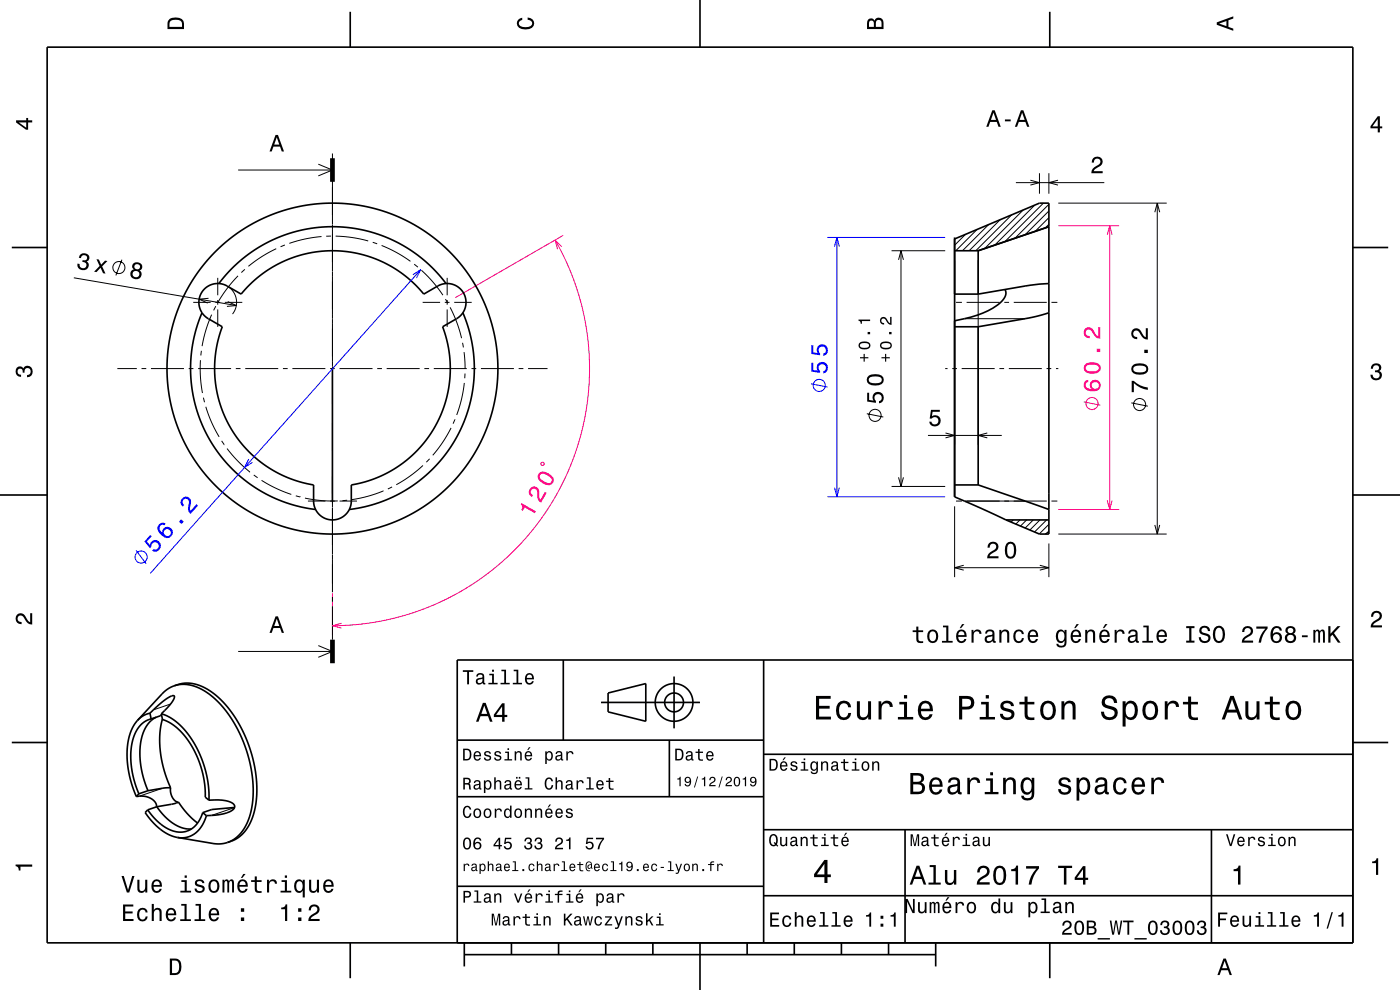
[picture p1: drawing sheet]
<svg xmlns="http://www.w3.org/2000/svg" width="297mm" height="210mm" viewBox="0 0 297 210" stroke-linecap="round" stroke-linejoin="round" font-family="sans-serif">
<g fill="none" stroke="#000" stroke-width=".21">
<path d="M50.5 36.1h20M67.5 34.8l3 1.3-3 1.2M70.5 32.6v4.1M70.5 37.7v9.9M220.5 36.7v4.4M222.5 36.7v4.4M46.2 58.9v3.7M50.5 58.5l-2.1 2.5-2.1 3.1M51.9 57.1l-.7 .7M58.6 52.8l-3.1 1.6-2.8 2.1M60.4 52l-.9 .3M68.2 50.2l-3.2 .4-3.6 1"/>
<path d="M70.2 50.1h-1M70.5 47.7v9.9M70.5 57.7v9.9M71.2 50.1l3.5 .3 3.4 .7M79.1 51.4l.9 .3M81 52.1l3.1 1.5 3 1.8M87.9 56l.7 .7M89.4 57.3l2.4 2.5 2.2 2.8M94.9 58.9v3.7M189.1 53.2h11.4M202.5 55.2v39.2M204.8 49.7l-2.3 2.3"/>
<path d="M207.3 48.7l-4.5 4.5M207.5 55.2v39.2M209.7 47.6l-5.5 5.6M212.2 46.6l-6.6 6.6M214.6 45.6l-7.6 7.6M217.1 44.5l-8.2 8.2M219.5 43.5l-8.5 8.5M221.4 43.1l-8.2 8.2M222.5 47.6l-.8 .7M222.5 46.2l-2.9 2.9M222.5 44.8l-5 5M222.5 43.3l-7.2 7.2"/>
<path d="M224.5 43.1h23M24.9 78.2h4.1M30 78.2h1M32 78.2h7M40 78.2h1M41 64.1h3.7M42 78.2h7M42.5 76.4v3.8l.5 3.2M42.7 74.4l-.1 1M44.9 66.7l-1.2 3.3-.8 3.4M45.7 64.1h1M45.8 64.9l-.5 .9"/>
<path d="M46.2 63.6v1M46.2 65.6v3.7M47.7 64.1h3.7M48.3 60.7a4 4 0 0 1 1 5.9M50 78.2h1M52 78.2h7M60 78.2h1M62 78.2h7M70 78.2h1M70.5 67.7v9.9M70.5 77.7v9.9M72 78.2h7"/>
<path d="M80 78.2h1M82 78.2h7M89.7 64.1h3.7M90 78.2h1M92 78.2h7M94.4 64.1h1M94.5 63.5l.5 .8M94.9 63.6v1M94.9 65.6v3.7M95.5 65.2l1.3 3 1.1 3.5M96.4 64.1h3.7M98.1 72.7l.2 1"/>
<path d="M98.4 74.7l.3 3.5M98.6 79.2v1M100 78.2h1M102 78.2h7M110 78.2h1M112 78.2h4.2M200.5 78.2h.5M202 78.2h1M202.8 64.1h1.3M204 78.2h7M204.6 67.6h12.9M205.1 64.1h7"/>
<path d="M212 78.2h1M213.1 64.1h1M214 78.2h7M215.1 64.1h7M222 78.2h1M223.1 64.1h1.2M224 78.2h.5M43.2 84.4l.2 .9M43.7 86.3l1.1 3 1.7 3.4M47 93.5l.6 .8M48.2 95.2l2.3 2.6 2.5 2.4M70.5 87.7v9.9"/>
<path d="M70.5 97.7v9.9M89.7 98.7l-2.7 2.3-2.9 1.8M91.1 97.3l-.7 .7M95.7 90.8l-1.9 3.2-2 2.6M96.5 89l-.4 .9M98.5 81.2l-.6 3.5-1 3.3M53.8 100.8l.9 .5M55.5 101.9l2.8 1.6 3.5 1.4M62.8 105.2l.9 .2M64.7 105.7l3.2 .5 3.7 .1M65.3 106.3h3.7M70 106.3h1"/>
<path d="M70.5 107.7v9.9M70.5 117.7v7.9M72 106.3h3.7M73.6 106.1l-1 .1M81.4 104.1l-3.3 1.2-3.5 .7M83.2 103.3l-.9 .4M189.1 103.2h11.4M202.5 107.4v15M202.8 106.3h1.3M204.6 106.3h17.5M213.6 110.3h-.1M215 110.3l-.5 .4"/>
<path d="M216.4 110.3l-.9 .9M217.8 110.3l-1.3 1.3M219.2 110.3l-1.7 1.7M220.6 110.3l-2.1 2.1M222 110.3l-2.5 2.5M222.5 112.8l-.8 .5M222.5 112.6l-.6 .7M222.5 111.2l-2 2.1M222.5 115.3v7.1M223.1 106.3h1.2M224.5 113.3h23M50.5 138.2h20"/>
<path d="M67.5 136.9l3 1.3-3 1.2M70.5 126.6v1M70.5 128.6v7.1M36.2 149.3l-3.7 1.3M34.5 167.2l-5 1.7M49.8 171.3l-4.9 1.7"/>
</g>
<path d="M175.5 50.4h25M175.5 105.4h25" fill="none" stroke="#00f" stroke-width=".21"/>
<path d="M119.5 49.9l-22.9 13.2M224.5 47.9h12.9M224.5 108.1h12.9M70.5 125.8v8.9" fill="none" stroke="#ff0080" stroke-width=".21"/>
<g fill="none" stroke="#000" stroke-width=".35">
<path d="M10 10h277v190h-277zM74.3 2.5v7.5M148.5 0v10M222.7 2.5v7.5M2.5 52.5h7.5M202.5 50.4v55l10.9 4.9M202.5 50.7l18-7.6h2v70.2h-2l-7.1-3M202.5 53.2h5M207.5 53.2v9.2M222.5 48.1l-15 5.1M287 52.5h7.5M42.9 66.3l-1.2 3.3-.8 3.4-.4 3.8v3.2l.4 3.7 .7 2.9 1.2 3.3 1.7 3.4 1.8 2.7 2.2 2.7 2.5 2.4 3 2.3 3.1 1.7 2.9 1.3 3.6 1.1 3.3 .6"/>
<path d="M46.4 60.1l2.2-2.5 2.7-2.6 2.8-2.1 3.1-1.7 3.2-1.4 3.1-.9 3.2-.6 3.5-.2 3.3 .1 3.7 .6 3.6 1.1 3.2 1.4 2.8 1.6 2.8 2 2.8 2.6 2.2 2.6M70.5 78.2v28.1M94.6 60.1a4 4 0 0 1 4.1 2.9 4 4 0 0 1-1.8 4.6l-3 1.7 .8 2.7 .6 2.9 .2 2.8-.1 2.5-.3 2.7-.7 2.7-.9 2.6-1.4 2.6-1.7 2.5-1.8 2.1-2 1.9-1.9 1.5-2.4 1.4-2.5 1.2-2.6 .9-2.7 .6v3.4a4 4 0 0 1-4 4 4 4 0 0 1-4-4v-3.4l-2.5-.6-2.6-.8-2.3-1.1-2.4-1.4-2-1.4-2.2-2.1-1.6-1.8-1.7-2.5-1.3-2.4-1.1-2.8-.7-2.4-.5-3-.1-3 .3-3 .5-2.4 .9-2.9-3.3-1.9-1-1.1M94.6 60.1l-1.4 .4-3.3 1.9-1.9-2-2-1.9-2.5-1.7-2.4-1.3-2.6-1-2.8-.8-3-.4-2.5-.1-2.5 .1-3 .6-2.4 .7-2.5 1-2.6 1.5-2.1 1.4-2.2 2-1.7 1.9-3-1.7a4 4 0 0 0-4.9 .7 4 4 0 0 0-.4 4.9M98.2 66.3l1.2 3.4 .8 3.2 .4 3.7v3.5l-.5 3.5-.7 3.2-1.3 3.5-1.6 3.1-1.9 2.9-2.1 2.5-2.6 2.4-3 2.2-3 1.8-3.2 1.3-3.2 1-3.4 .6M202.5 69.3h5M202.5 62.4h5M207.5 69.3v33.6M213.2 61.4a2.18 2.18 0 0 1-.8 2.6 16.1 16.1 0 0 1-7.8 3.6l-2.1 .4M222.5 66.3l-4.3 1.2-10.7 1.8M222.5 60.1l-4 .4-11 1.9M0 105h10"/>
<path d="M202.5 102.9h5M207.5 102.9l15 5.2M213.4 110.3h9.1M287 105h10M119.5 140v17M162 140v60M287 140h-190v60M2.5 157.5h7.5M29.2 152.8l-.9 1.2-.7 1.6-.4 1.7-.2 2.2v2.3l.4 2.6 .6 2.2 .9 2.4M31.8 151.3a14.8 14.8 0 0 1 4.8-3.7h.4a2.25 2.25 0 0 1-1 2l-1.8 1.8M31.8 151.3l-1.5 .5-1.1 1M31.8 151.3l.3 1.2"/>
<path d="M32.1 152.5l-1.5 .7-1.2 1.1-.9 1.7-.6 2.1-.2 2.4 .3 2.8 .5 2.4 1 2.7M33.1 152.1l-1.2 .9-1 1.4-.7 1.7-.5 2.2v2.2l.3 2.6 .6 2.4 .8 2.2M34.2 151.4l.3 1.2 1.7 .8 1.7 1.3 1.6 1.8 1.4 2.1 1.2 2.5 .8 2.6 .5 2.9 .1 2.5 .8 .6M34.2 151.4l1.9 .8 1.9 1.4 1.8 2 1.6 2.5 1.3 2.7 .9 2.8 .6 3.1 .1 3M34.3 151.6l-.3 .2-1.9 .7M34.5 152.5l-.6 3.3 .1 3.7 .9 4.1 1.3 3.5M37 145.5l2.1-.6 2.2 .2 2.4 .9 2.2 1.6 2.1 2.1 1.9 2.5 1.8 3.2 1.3 3.2 .9 3.4 .5 3.6 .1 3-.4 3.1-.8 2.4-1.3 2.2-1.7 1.5-2 .9M37 145.5l1.9-.3 2.1 .3 2.3 1 2 1.5 2.1 2.1 1.9 2.6 1.7 3.2 1.3 3.2 .9 3.6 .4 3.1 .1 3.2-.4 2.8-.7 2.4-1.1 1.9-1.6 1.7-1.6 .9M37 145.5l-1.2 .5-1.1 .8-5.5 6M97 157h65M127.5 149h21M129 147l8-2v8l-8-2z"/>
<path d="M142 157v12M143 143.5v11M287 157.5h7.5M28.9 169a3.6 3.6 0 0 1 4.3 1.7v.5M29.5 168.4l-.6 .6M31.3 171.8l-.5 .6 1.2 1.6 1.2 1.2 2.2 1.6 2.3 .8M31.3 171.8l1.7 2.1 1.6 1.3 1.8 .9 1.7 .4 1.6-.2 1.4-.8 1.1-1.3 .8-1.8M31.4 167.7l-1.9 .7M33.3 171.1l1.7 2.1 1.8 1.5 1.9 .9 1.9 .2M33.3 171.1l-2 .7M36.2 167.1h-1.3l-3.5 .6M36.2 167.1a2.59 2.59 0 0 0 1.7 3.1"/>
<path d="M37.7 177.6l7.8 1.4h1.3l1.5-.3M37.9 170.2l-1.3 .4-3.3 .5M37.9 170.2l1.8 2.3 2.2 2.1M43 172.4l.8 .6M43.8 173l-1 2.3-1.4 1.5-1.7 .8-1 .1-1-.1M44.3 169.7a8.2 8.2 0 0 1 4.9 .6 .88 .88 0 0 1 .6 .9 .88 .88 0 0 1-.7 .8 10.4 10.4 0 0 1-5.3 1M49.8 171.3l-4.9 .4-1.9 .7M97 169h65M162 176h125M162 160h125M192 176v24M257 176v24"/>
<path d="M97 188h65M162 190h125M74.3 200v7.5M98.5 202.5h100M98.5 200v5M108.5 200v2.5M118.5 200v2.5M128.5 200v2.5M138.5 200v2.5M148.5 200v10M158.5 200v2.5M168.5 200v2.5"/>
<path d="M178.5 200v2.5M188.5 200v2.5M198.5 200v5M222.7 200v7.5"/>
<circle cx="70.5" cy="78.2" r="35.1"/>
<circle cx="143" cy="149" r="2"/>
<circle cx="143" cy="149" r="4"/>
</g>
<path d="M70.5 33.6v5M70.5 135.7v5" fill="none" stroke="#000" stroke-width="1" stroke-linecap="butt"/>
<path d="M31.9 113.5l-1.3 1.4 1.2 1.4 .3-.3a.79 .79 0 0 1 .6-1 .79 .79 0 0 1 .9 .8 .79 .79 0 0 1-.8 .8l-.2-.1-.3 .3a1.21 1.21 0 0 0 1.7-.4 1.21 1.21 0 0 0-.6-1.7 1.21 1.21 0 0 0-1.6 .9l-.6-.7 1-1.2zM33.7 111.3a1.58 1.58 0 0 0 .6 2.3 1.26 1.26 0 0 0 1.8 .3 1.26 1.26 0 0 0 .2-1.8 1.11 1.11 0 0 0-1.3-.2 1.11 1.11 0 0 0-.6 1.1 1.03 1.03 0 0 1-.4-1.5 .58 .58 0 0 1 .8-.1l.4-.3a.99 .99 0 0 0-1.5 .2zM34.7 113a.75 .75 0 0 1 1.5 0 .75 .75 0 0 1-1.5 0zM38.4 110.1l-.4 .6 .5 .5 .5-.6zM38.6 105.8a1.12 1.12 0 0 0 .2 1.7l.3-.4a.7 .7 0 0 1-.3-.9 .7 .7 0 0 1 .9-.3 .7 .7 0 0 1 .4 .9 1.8 1.8 0 0 0 .3 2.2l1.6-1.8-.3-.2-1.3 1.4a2.21 2.21 0 0 1 .1-1.9 1.08 1.08 0 0 0-.7-1.1 1.08 1.08 0 0 0-1.2 .4z" fill-rule="evenodd" fill="#00f"/>
<g fill="none" stroke="#00f" stroke-width=".21">
<path d="M87.6 58.3l1.7-1.1-.9 1.8M89.3 57.2l-57.4 64.4M52.8 97.4l-.9 1.8 1.7-1.1M28.9 116.7l2.1 2.9"/>
<circle cx="29.9" cy="118.2" r="1.28"/>
</g>
<path d="M172.1 77v1.8l1.9 .3v-.4a.79 .79 0 0 1-.2-1.2 .79 .79 0 0 1 1.2 0 .79 .79 0 0 1-.1 1.2h-.3v.5a1.21 1.21 0 0 0 1.1-1.5 1.21 1.21 0 0 0-1.7-.8 1.21 1.21 0 0 0-.5 1.7l-1-.1v-1.5zM172.1 73.2v1.9l1.9 .3v-.4a.79 .79 0 0 1-.2-1.2 .79 .79 0 0 1 1.2 0 .79 .79 0 0 1-.1 1.1l-.3 .1v.5a1.21 1.21 0 0 0 1.1-1.5 1.21 1.21 0 0 0-1.7-.9 1.21 1.21 0 0 0-.5 1.8l-1-.1v-1.6z" fill-rule="evenodd" fill="#00f"/>
<g fill="none" stroke="#00f" stroke-width=".21">
<path d="M177 52.3l.5-1.9 .6 1.9M177.5 50.4v55M172 81.4l3.5 .7M177 103.4l.5 2 .6-2"/>
<circle cx="173.8" cy="81.8" r="1.28"/>
</g>
<path d="M194.4 132.9v.8h-.8v.4h.8v1.8a1.05 1.05 0 0 0 1.4 .5v-.4a.68 .68 0 0 1-1-.3v-1.6h1v-.4h-1v-.8zM197 133.9a1.53 1.53 0 0 0 .9 2.5 1.48 1.48 0 0 0 1.1-1.4 1.48 1.48 0 0 0-1.1-1.5l-.5 .1zM197.3 134.2a.67 .67 0 0 1 .8-.3 .67 .67 0 0 1 .4 .6 1.11 1.11 0 0 1-.6 1.5 1.17 1.17 0 0 1-.6-1.8zM200 132.7v.4h.7v2.8h-.9v.4h2.3v-.4h-.9v-3.2zM204.1 132.4l-.5 .8h.3l.7-.8zM203.1 133.9a1.54 1.54 0 0 0 .8 2.5 1.07 1.07 0 0 0 1.1-.9h-.4l-.2 .4-.4 .1a.76 .76 0 0 1-.7-.9h1.8a1.17 1.17 0 0 0-.5-1.4 1.17 1.17 0 0 0-1.5 .2zM203.5 134.1a.66 .66 0 0 1 .8-.1 .66 .66 0 0 1 .3 .7h-1.3zM206.1 133.6v2.7h.4v-1.5a.66 .66 0 0 1 .4-.8 .66 .66 0 0 1 .8 .2l.1 .3h.4a.89 .89 0 0 0-.7-1 .89 .89 0 0 0-1 .6v-.5zM209.3 133.7l-.3 .7h.4a.55 .55 0 0 1 .7-.5 .55 .55 0 0 1 .3 .7l-.2 .1a1 1 0 0 0-1 .2 1 1 0 0 0-.3 1 .93 .93 0 0 0 1.7 .1l.1 .3h.5v-.3l-.2-.1v-1.6a1.02 1.02 0 0 0-.7-.8 1.02 1.02 0 0 0-1 .2zM209.4 135.3l1.1-.4a.77 .77 0 0 1-.2 .9 .77 .77 0 0 1-.9 .1l-.1-.3zM212 133.6v2.7h.4v-1.5a.63 .63 0 0 1 .6-.9 .63 .63 0 0 1 .7 .7v1.7h.4v-1.8a.89 .89 0 0 0-.6-.9 .89 .89 0 0 0-1.1 .4v-.4zM215.3 133.9a1.53 1.53 0 0 0 .8 2.5 1.07 1.07 0 0 0 1.1-1h-.4a.67 .67 0 0 1-.6 .6 .67 .67 0 0 1-.7-.6 1.11 1.11 0 0 1 .6-1.5 .59 .59 0 0 1 .7 .6h.4a1.09 1.09 0 0 0-.8-1 1.09 1.09 0 0 0-1.1 .4zM218.3 133.9a1.54 1.54 0 0 0 .8 2.5 1.07 1.07 0 0 0 1.1-.9h-.4l-.3 .4-.3 .1a.76 .76 0 0 1-.7-.9h1.7a1.17 1.17 0 0 0-.4-1.4 1.17 1.17 0 0 0-1.5 .2zM218.7 134.1a.66 .66 0 0 1 .8-.1 .66 .66 0 0 1 .3 .7h-1.3zM224.3 133.9a1.58 1.58 0 0 0 .7 2.5l.5-.1 .3-.4a.73 .73 0 0 1-.3 1 .73 .73 0 0 1-1-.3h-.4a1.1 1.1 0 0 0 1.3 .8 1.1 1.1 0 0 0 .9-1.2v-2.6h-.5v.5l-.3-.4a.9 .9 0 0 0-1.2 .2zM224.6 134.2a.63 .63 0 0 1 .7-.3 .63 .63 0 0 1 .5 .6 1.11 1.11 0 0 1-.7 1.5 1.2 1.2 0 0 1-.5-1.8zM228.4 132.4l-.5 .8h.3l.7-.8zM227.4 133.9a1.54 1.54 0 0 0 .8 2.5 1.07 1.07 0 0 0 1.1-.9h-.4l-.3 .4-.3 .1a.76 .76 0 0 1-.7-.9h1.8a1.17 1.17 0 0 0-.5-1.4 1.17 1.17 0 0 0-1.5 .2zM227.8 134.1a.66 .66 0 0 1 .8-.1 .66 .66 0 0 1 .3 .7h-1.3zM230.2 133.6v2.7h.5v-1.5a.63 .63 0 0 1 .5-.9 .63 .63 0 0 1 .7 .7v1.7h.4v-1.8a.89 .89 0 0 0-.6-.9 .89 .89 0 0 0-1.1 .4v-.4zM234.5 132.4l-.5 .8h.3l.7-.8zM233.5 133.9a1.54 1.54 0 0 0 .8 2.5 1.07 1.07 0 0 0 1.1-.9h-.5l-.2 .4-.4 .1a.76 .76 0 0 1-.7-.9h1.8a1.17 1.17 0 0 0-.5-1.4 1.17 1.17 0 0 0-1.4 .2zM233.8 134.1a.66 .66 0 0 1 .8-.1 .66 .66 0 0 1 .4 .7h-1.4zM236.5 133.6v2.7h.4v-1.5a.66 .66 0 0 1 .4-.8 .66 .66 0 0 1 .8 .2v.3h.5a.89 .89 0 0 0-.7-1 .89 .89 0 0 0-1 .6v-.5zM239.6 133.7l-.2 .7h.4a.55 .55 0 0 1 .6-.5 .55 .55 0 0 1 .4 .7l-.2 .1a1 1 0 0 0-1 .2 1 1 0 0 0-.3 1 .93 .93 0 0 0 1.6 .1l.1 .3h.6v-.3l-.2-.1-.1-1.6a1.02 1.02 0 0 0-.6-.8 1.02 1.02 0 0 0-1.1 .2zM239.8 135.3l1.1-.4a.77 .77 0 0 1-.2 .9 .77 .77 0 0 1-.9 .1l-.1-.3zM242.6 132.7v.4h.6v2.8h-.9v.4h2.3v-.4h-.9v-3.2zM245.6 133.9a1.54 1.54 0 0 0 .8 2.5 1.07 1.07 0 0 0 1.1-.9h-.4l-.2 .4-.4 .1a.76 .76 0 0 1-.7-.9h1.8a1.16 1.16 0 0 0-.5-1.4 1.16 1.16 0 0 0-1.5 .2zM246 134.1a.66 .66 0 0 1 .8-.1 .66 .66 0 0 1 .3 .7h-1.3zM251.6 132.8v.4h.7v2.7h-.7v.4h1.8v-.4h-.6v-2.7h.6v-.4zM254.7 133a.96 .96 0 0 0-.3 1.1 .96 .96 0 0 0 1 .6 .77 .77 0 0 1 .9 .9 .84 .84 0 0 1-.9 .4 .84 .84 0 0 1-.6-.8h-.5a1.21 1.21 0 0 0 1.5 1.3 1.21 1.21 0 0 0 .7-1.9l-.8-.3a.71 .71 0 0 1-.8-.6 .7 .7 0 0 1 .7-.6 .7 .7 0 0 1 .7 .8h.4a1.16 1.16 0 0 0-.7-1.1 1.16 1.16 0 0 0-1.3 .2zM257.6 133.2a2.53 2.53 0 0 0 .5 3.1 1.21 1.21 0 0 0 1.7-.9 1.93 1.93 0 0 0-.9-2.6l-.9 .1zM258.3 133.2l.3-.1a1.7 1.7 0 0 1 .3 2.8l-.3 .1a1.12 1.12 0 0 1-.8-1.4v-.6zM263.8 133.1l-.3 1h.5a.7 .7 0 0 1 .5-.9 .7 .7 0 0 1 .8 .5 .7 .7 0 0 1-.5 .9 1.8 1.8 0 0 0-1.4 1.7h2.4v-.4h-1.9a2.19 2.19 0 0 1 1.5-1.2 1.13 1.13 0 0 0 .1-1.6 1.13 1.13 0 0 0-1.7 0zM266.5 132.9v.5h1.9a5.2 5.2 0 0 0-1.4 2.9h.5a5.3 5.3 0 0 1 1.4-3v-.4zM270.1 133.1a2.39 2.39 0 0 0 .1 3.2 1.16 1.16 0 0 0 1.6-.3 1.16 1.16 0 0 0-.2-1.6 1.16 1.16 0 0 0-1.6 .1 1.02 1.02 0 0 1 .8-1.3 .58 .58 0 0 1 .7 .6h.4a1.12 1.12 0 0 0-.7-1 1.12 1.12 0 0 0-1.1 .3zM270 135.3a.75 .75 0 0 1 1.5 0 .75 .75 0 0 1-1.5 0zM273 133.1a.83 .83 0 0 0 .1 1.3 1.11 1.11 0 0 0-.4 1.6 1.11 1.11 0 0 0 1.6 .3 1.03 1.03 0 0 0 .7-.9 1.03 1.03 0 0 0-.6-1 .89 .89 0 0 0 .4-1.1 .89 .89 0 0 0-1-.5zM273 135.3a.75 .75 0 0 1 1.5 0 .75 .75 0 0 1-1.5 0zM273.2 133.8a.59 .59 0 0 1 1.1 0 .59 .59 0 0 1-1.1 0zM276.2 134.8v.4h1.2v-.4zM278.6 133.6v2.7h.4l.1-2.1 .1-.3h.3l.1 .3 .1 2.1h.3l.1-2.1 .3-.3 .2 .1 .1 .4v1.9h.4v-1.8a.69 .69 0 0 0-.6-1l-.5 .4-.2-.3-.3-.1-.5 .4v-.3zM281.8 132.8v3.5h.4v-1.2l.5-.5 1.1 1.7h.6l-1.4-2 1.4-1.5h-.7l-1.5 1.6v-1.6z" fill-rule="evenodd" fill="#000"/>
<path d="M230.1 80.9a1.33 1.33 0 0 0 0 1.5 1.33 1.33 0 0 0 1.3 .6 1.63 1.63 0 0 0 2.1-1.3 1.15 1.15 0 0 0-1.6-1.1 1.15 1.15 0 0 0-.3 1.9 1.03 1.03 0 0 1-1.3-.8 .58 .58 0 0 1 .6-.6v-.5zM231.6 81.8a.75 .75 0 0 1 1.5 0 .75 .75 0 0 1-1.5 0zM230.3 77.2a1.13 1.13 0 0 0-.4 1.2 1.13 1.13 0 0 0 1 .8 2.28 2.28 0 0 0 2.5-.6 1.14 1.14 0 0 0-.9-1.7 2.85 2.85 0 0 0-2.2 .3zM230.4 77.7a2.38 2.38 0 0 1 2.6 0v.7a2.37 2.37 0 0 1-2.6 0zM232.7 74v.7h.7v-.7zM230.2 69.7a1.2 1.2 0 0 0-.2 1.4 1.2 1.2 0 0 0 1.2 .6v-.4a.7 .7 0 0 1-.9-.5 .7 .7 0 0 1 .5-.9 .7 .7 0 0 1 .9 .5 1.8 1.8 0 0 0 1.7 1.4v-2.4h-.4v1.9a2.2 2.2 0 0 1-1.2-1.5 1.11 1.11 0 0 0-1.6-.1z" fill-rule="evenodd" fill="#ff0080"/>
<g fill="none" stroke="#ff0080" stroke-width=".21">
<path d="M234.9 49.8l.5-1.9 .5 1.9M235.4 47.9v60.2M229.9 85.2l3.5 .7M234.9 106.1l.5 2 .5-2"/>
<circle cx="231.7" cy="85.6" r="1.28"/>
</g>
<g fill="#000">
<path d="M36 4a2.18 2.18 0 0 0-.5 2.2h3.5v-1.2a1.43 1.43 0 0 0-1.7-1.3zM36.3 4.4a2.15 2.15 0 0 1 2.2 .3l.1 1h-2.6v-1z" fill-rule="evenodd"/>
<path d="M109.9 4.2l.9-.4v.4a.7 .7 0 0 0-.7 .5 .7 .7 0 0 0 .3 .8 1.7 1.7 0 0 0 2.5-.5 .9 .9 0 0 0-1-.8v-.5a1.24 1.24 0 0 1 1.4 1.1 1.24 1.24 0 0 1-1 1.4 2.22 2.22 0 0 1-2.5-.7l-.2-.5z" fill-rule="evenodd"/>
<path d="M184.2 4.2l-.3 .7v1.3h3.5v-1.3a.98 .98 0 0 0-.7-1.1 .98 .98 0 0 0-1.2 .6 .84 .84 0 0 0-1.3-.2zM184.5 4.5a.54 .54 0 0 1 .6-.1 .54 .54 0 0 1 .3 .6v.7h-1zM185.9 4.4a.62 .62 0 0 1 .8-.1 .62 .62 0 0 1 .3 .6v.8h-1.2z" fill-rule="evenodd"/>
<path d="M258.1 4.7v.6l3.5 1.2v-.4l-1-.4v-1.4l1-.4v-.4zM258.6 5l1.6-.5v1z" fill-rule="evenodd"/>
<path d="M3.4 25.5v.5l2.1 1.5h.5v-1.5h.8v-.5h-.8v-.5h-.4v.5zM4 26h1.6v1.1z" fill-rule="evenodd"/>
<path d="M292.3 24.7l-1.6 2.1v.4h1.6v.9h.4v-.9h.5v-.4h-.5v-2.1zM292.3 25.2v1.6h-1.1z" fill-rule="evenodd"/>
<path d="M17.2 53.9l-.5 .8 .5 .1a.62 .62 0 0 1 .4-.7 .62 .62 0 0 1 .8 .4 .62 .62 0 0 1-.4 .7h-.5v.4a.72 .72 0 0 1 .8 .6 .72 .72 0 0 1-.6 .8 .72 .72 0 0 1-.8-.7v-.3l-.5-.1a1.18 1.18 0 0 0 1.3 1.4 1.18 1.18 0 0 0 .9-1.7l-.2-.1a.9 .9 0 0 0 .5-1.1 .9 .9 0 0 0-.9-.7zM20.5 55l.6 1.4-1.1 1.2 .5 .1 .8-.9 .6 1.2h.5l-.7-1.5 1.1-1.1-.5-.1-.8 .8-.5-1z" fill-rule="evenodd"/>
<path d="M28.2 56a.8 .8 0 0 0 .2 1.2 1.11 1.11 0 0 0-.7 1.4 1.11 1.11 0 0 0 1.5 .6 1.03 1.03 0 0 0 .8-.8 1.03 1.03 0 0 0-.4-1 .89 .89 0 0 0 .6-1 .89 .89 0 0 0-.9-.8l-.9 .2zM28.1 58.2a.71 .71 0 0 1 1.4 0 .71 .71 0 0 1-1.4 0zM28.5 56.6a.6 .6 0 0 1 1.2 0 .6 .6 0 0 1-1.2 0z" fill-rule="evenodd"/>
<path d="M291.1 77.4a1.08 1.08 0 0 1 1.4-.2 1.08 1.08 0 0 1 .4 1.2l-.3 .3a1.06 1.06 0 0 1 .5 1.3 1.06 1.06 0 0 1-1.2 .7 1.1 1.1 0 0 1-1.2-1.2h.5a.71 .71 0 0 0 1 .8 .71 .71 0 0 0 .1-1.3h-.6v-.4a.61 .61 0 0 0 .8-.3 .61 .61 0 0 0-.2-.8 .61 .61 0 0 0-.9 .2l-.1 .5h-.5z" fill-rule="evenodd"/>
<path d="M3.6 78a.86 .86 0 0 1 1.4 .2 1.06 1.06 0 0 1 1.2-.6 1.06 1.06 0 0 1 .7 1.2 1.1 1.1 0 0 1-1.2 1.2v-.4a.71 .71 0 0 0 .8-1 .71 .71 0 0 0-1.3-.1v.6h-.4a.61 .61 0 0 0-.3-.8 .61 .61 0 0 0-.8 .2 .61 .61 0 0 0 .2 .8l.6 .2v.4a1.15 1.15 0 0 1-1.2-.6 1.15 1.15 0 0 1 .3-1.3z" fill-rule="evenodd"/>
<path d="M3.6 130.4a1.22 1.22 0 0 1 2 .7l.4 .6 .4 .3v-1.9h.4v2.4a1.8 1.8 0 0 1-1.7-1.4 .71 .71 0 0 0-.9-.5 .71 .71 0 0 0-.5 .8 .71 .71 0 0 0 .9 .5v.5a1.18 1.18 0 0 1-1.2-.7 1.18 1.18 0 0 1 .2-1.3z" fill-rule="evenodd"/>
<path d="M291.2 129.9a1.18 1.18 0 0 1 1.9 .3 1.18 1.18 0 0 1-1 1.7l-.5 .3-.3 .5h1.9v.4h-2.4a1.8 1.8 0 0 1 1.4-1.8 .71 .71 0 0 0 .5-.8 .71 .71 0 0 0-.9-.5 .71 .71 0 0 0-.5 .8h-.4z" fill-rule="evenodd"/>
<path d="M98.2 158.8v2.5h.9a1.37 1.37 0 0 0 .7-2.2 1.56 1.56 0 0 0-1.6-.3zM98.6 159.1a.98 .98 0 0 1 1.1 .7 .98 .98 0 0 1-.6 1.2h-.5zM100.7 159.6a1.04 1.04 0 0 0-.2 1.2 1.04 1.04 0 0 0 1 .5l.5-.5h-.3l-.4 .3a.54 .54 0 0 1-.5-.7h1.3a.83 .83 0 0 0-.4-.9 .83 .83 0 0 0-1 .1zM100.9 159.7l.2-.1a.47 .47 0 0 1 .5 .1 .47 .47 0 0 1 .1 .5h-.9zM102.9 159.5l-.2 .1a.69 .69 0 0 0 .9 .9l.2 .1a.43 .43 0 0 1-.4 .5 .43 .43 0 0 1-.4-.4h-.3a.74 .74 0 0 0 .9 .7 .74 .74 0 0 0 .5-1l-1-.4a.38 .38 0 0 1 .3-.5 .38 .38 0 0 1 .4 .4h.3a.78 .78 0 0 0-1.2-.4zM105.1 159.5l-.2 .1a.69 .69 0 0 0 .9 .9l.2 .1a.43 .43 0 0 1-.4 .5 .43 .43 0 0 1-.5-.4h-.3a.74 .74 0 0 0 .9 .7 .74 .74 0 0 0 .5-1l-.9-.4a.38 .38 0 0 1 .3-.5 .38 .38 0 0 1 .4 .4h.3a.77 .77 0 0 0-1.2-.4zM107.2 159.4v.3h.5v1.3h-.7v.3h1.6v-.3h-.6v-1.6zM107.7 158.7v.4h.3v-.4zM109.2 159.4v1.9h.3v-1.1a.45 .45 0 0 1 .4-.6 .45 .45 0 0 1 .5 .5v1.2h.3v-1.3a.63 .63 0 0 0-.5-.7 .63 .63 0 0 0-.7 .4v-.3zM112.2 158.5l-.4 .6h.3l.5-.6zM111.5 159.6a1.04 1.04 0 0 0-.2 1.2 1.04 1.04 0 0 0 1.1 .5l.5-.5h-.3l-.5 .3a.54 .54 0 0 1-.5-.7h1.3a.83 .83 0 0 0-.4-.9 .83 .83 0 0 0-1 .1zM111.8 159.7l.1-.1a.48 .48 0 0 1 .5 .1 .48 .48 0 0 1 .2 .5h-1zM115.7 159.4v2.7h.3v-1.1a.66 .66 0 0 0 .7 .4 .66 .66 0 0 0 .5-.6 .91 .91 0 0 0 0-1.1 .91 .91 0 0 0-1-.3l-.2 .3v-.3zM116.1 159.8a.45 .45 0 0 1 .5-.2 .45 .45 0 0 1 .3 .4 .65 .65 0 0 1 .1 .8 .65 .65 0 0 1-.7 .2 .98 .98 0 0 1-.2-1.2zM118.1 159.5l-.2 .4h.3a.39 .39 0 0 1 .4-.3 .39 .39 0 0 1 .3 .5h-.1a.65 .65 0 0 0-1 .4 .65 .65 0 0 0 .6 .9l.6-.3 .1 .2h.4v-.2l-.2-.1v-1.1a.72 .72 0 0 0-.5-.6 .72 .72 0 0 0-.7 .2zM118.2 160.6l.8-.3a.55 .55 0 0 1-.2 .7 .55 .55 0 0 1-.6 0zM120.1 159.4v1.9h.4v-1.1a.47 .47 0 0 1 .2-.6 .47 .47 0 0 1 .6 .2v.2h.4a.64 .64 0 0 0-.5-.7 .64 .64 0 0 0-.8 .4v-.3z" fill-rule="evenodd"/>
<path d="M98.2 142.2v.3h.9v2.7h.4v-2.7h.9v-.3zM101.3 143l-.3 .5h.4a.47 .47 0 0 1 .5-.4 .47 .47 0 0 1 .4 .6l-.2 .1a.84 .84 0 0 0-1 .2 .84 .84 0 0 0 0 1.1 .9 .9 0 0 0 1.3-.2l.1 .2 .5 .1v-.3l-.3-.1v-1.3a.87 .87 0 0 0-.6-.7 .87 .87 0 0 0-.8 .2zM101.4 144.3l.9-.3a.66 .66 0 0 1-.1 .7 .66 .66 0 0 1-.8 .1zM103.8 142.9v.3h.6v1.6h-.8v.4h2v-.4h-.8v-1.9zM104.4 142.1v.4h.4v-.4zM106.4 142.1v.3h.6v2.4h-.8v.4h1.9v-.4h-.7v-2.7zM109 142.1v.3h.6v2.4h-.8v.4h1.9v-.4h-.7v-2.7zM111.6 143.1a1.32 1.32 0 0 0 .7 2.1 .9 .9 0 0 0 .9-.7h-.3l-.2 .3-.4 .1a.65 .65 0 0 1-.6-.8h1.6a1 1 0 0 0-.4-1.2 1 1 0 0 0-1.3 .2zM111.9 143.3a.57 .57 0 0 1 .7-.1 .57 .57 0 0 1 .3 .6h-1.2z" fill-rule="evenodd"/>
<path d="M102.4 149.1l-1.4 4h.5l.4-1.2h1.6l.4 1.2h.6l-1.5-4zM102.7 149.7l.7 1.7h-1.3zM106.5 149.2l-1.7 2.4v.5h1.7v1h.5v-1h.6v-.5h-.6v-2.4zM106.5 149.9v1.7h-1.3z" fill-rule="evenodd"/>
<path d="M143.2 158.8v2.5h.9a1.37 1.37 0 0 0 .7-2.2 1.56 1.56 0 0 0-1.6-.3zM143.6 159.1a.98 .98 0 0 1 1.1 .7 .98 .98 0 0 1-.6 1.2h-.5zM145.7 159.5l-.2 .4h.3a.39 .39 0 0 1 .5-.3 .39 .39 0 0 1 .3 .5h-.2a.65 .65 0 0 0-.9 .4 .65 .65 0 0 0 .5 .9l.7-.3v.2h.4v-.2l-.1-.1-.1-1.1a.73 .73 0 0 0-.4-.6 .73 .73 0 0 0-.8 .2zM145.8 160.6l.8-.3a.55 .55 0 0 1-.1 .7 .55 .55 0 0 1-.7 0zM148.1 158.9v.5h-.5v.3h.5v1.3a.75 .75 0 0 0 1 .4v-.3a.48 .48 0 0 1-.7-.3v-1.1h.7v-.3h-.7v-.5zM150 159.6a1.04 1.04 0 0 0-.2 1.2 1.04 1.04 0 0 0 1.1 .5l.5-.5h-.4l-.4 .3a.54 .54 0 0 1-.5-.7h1.3a.83 .83 0 0 0-.4-.9 .83 .83 0 0 0-1 .1zM150.3 159.7l.1-.1a.48 .48 0 0 1 .5 .1 .48 .48 0 0 1 .2 .5h-1z" fill-rule="evenodd"/>
<path d="M173.1 147.6v5h3.2v-.6h-2.5v-1.7h2.2v-.6h-2.2v-1.5h2.4v-.6zM177.8 149.2a2.59 2.59 0 0 0 .5 3.4 1.58 1.58 0 0 0 2.3-1.4h-.6a.95 .95 0 0 1-.9 1 .95 .95 0 0 1-1-.9 1.59 1.59 0 0 1 .9-2.1 .85 .85 0 0 1 .9 .8h.7a1.56 1.56 0 0 0-1.1-1.3 1.56 1.56 0 0 0-1.7 .5zM181.8 148.8v2.5a1.27 1.27 0 0 0 .9 1.4 1.27 1.27 0 0 0 1.5-.7v.6h.6v-3.8h-.6v2.2a.92 .92 0 0 1-.6 1.1 .92 .92 0 0 1-1.2-.4v-2.9zM186.4 148.8v3.8h.6v-2.2a.95 .95 0 0 1 .5-1.1 .95 .95 0 0 1 1.2 .3l.1 .4h.6a1.28 1.28 0 0 0-1-1.4 1.28 1.28 0 0 0-1.4 .8v-.6zM190.8 148.9v.5h1v2.7h-1.3v.5h3.2v-.5h-1.3v-3.2zM191.8 147.4v.8h.6v-.8zM195.1 149.2a2.62 2.62 0 0 0 .5 3.4 1.57 1.57 0 0 0 2.2-1.1h-.6l-.3 .5-.5 .2a1.08 1.08 0 0 1-1-1.3h2.5a1.66 1.66 0 0 0-.7-2 1.66 1.66 0 0 0-2.1 .3zM195.6 149.5a.94 .94 0 0 1 1.2-.2 .94 .94 0 0 1 .5 1h-1.9zM203.5 147.6v5h.6v-2.1h.8a1.47 1.47 0 0 0 1.8-1.2 1.47 1.47 0 0 0-1.5-1.7zM204.1 148.2a1.6 1.6 0 0 1 1.8 .5 .86 .86 0 0 1 0 .9 .86 .86 0 0 1-.9 .3h-.9zM208.1 148.9v.5h1v2.7h-1.3v.5h3.3v-.5h-1.3v-3.2zM209.1 147.4v.8h.7v-.8zM212.6 148.9a1.08 1.08 0 0 0-.3 1.2 1.08 1.08 0 0 0 1 .7l1.1 .4a.57 .57 0 0 1 .2 .6 .57 .57 0 0 1-.5 .4 .96 .96 0 0 1-1.4-.8h-.6a1.6 1.6 0 0 0 1.3 1.4 1.6 1.6 0 0 0 1.7-.8 1.13 1.13 0 0 0-1-1.6l-1.1-.3-.2-.4a.87 .87 0 0 1 .9-.5 .87 .87 0 0 1 .8 .6h.6a1.41 1.41 0 0 0-2.1-1.1zM217.4 147.8v1.1h-1.1v.5h1.1v2.6l.2 .4 .4 .3h1.4v-.5a.97 .97 0 0 1-1.4-.5v-2.3h1.4v-.5h-1.4v-1.1zM221.1 149.2a2.56 2.56 0 0 0 .5 3.4 1.72 1.72 0 0 0 1.8-.2 1.72 1.72 0 0 0 .6-1.7 1.7 1.7 0 0 0-.9-1.9 1.7 1.7 0 0 0-2 .4zM221.6 149.6a.96 .96 0 0 1 1-.4 .96 .96 0 0 1 .7 .8 1.59 1.59 0 0 1-1 2.2 1.19 1.19 0 0 1-1-1.5zM225.2 148.8v3.8h.6v-2.2a.97 .97 0 0 1 .5-1.1 .97 .97 0 0 1 1.1 .2l.1 .7v2.4h.7v-2.5a1.27 1.27 0 0 0-.9-1.4 1.27 1.27 0 0 0-1.5 .6v-.5zM234.1 147.9a1.38 1.38 0 0 0-.3 1.5 1.38 1.38 0 0 0 1.3 .9 1.25 1.25 0 0 1 1.4 .9 1.15 1.15 0 0 1-1.3 .9 1.15 1.15 0 0 1-1-1.1h-.7a1.8 1.8 0 0 0 1.7 1.8 1.8 1.8 0 0 0 1.9-1.6 1.46 1.46 0 0 0-1.5-1.4l-.6-.2a.83 .83 0 0 1-.5-1.1 .83 .83 0 0 1 1.2-.3l.5 .5 .1 .4h.7a1.67 1.67 0 0 0-1-1.6 1.67 1.67 0 0 0-1.9 .4zM238.2 148.8v5.3h.6v-2.1a1.32 1.32 0 0 0 1.4 .7 1.32 1.32 0 0 0 1.1-1.1 2.43 2.43 0 0 0-.8-2.8 1.21 1.21 0 0 0-1.7 .5v-.5zM239.1 149.6a.9 .9 0 0 1 .9-.4 .9 .9 0 0 1 .7 .8 1.61 1.61 0 0 1-.9 2.2 1.18 1.18 0 0 1-1-1.5zM242.8 149.2a2.56 2.56 0 0 0 .5 3.4 1.72 1.72 0 0 0 1.8-.2 1.72 1.72 0 0 0 .6-1.7 1.7 1.7 0 0 0-.9-1.9 1.7 1.7 0 0 0-2 .4zM243.3 149.6a.96 .96 0 0 1 1-.4 .96 .96 0 0 1 .7 .8 1.59 1.59 0 0 1-1 2.2 1.19 1.19 0 0 1-1-1.5zM247.1 148.8v3.8h.6v-2.2a.95 .95 0 0 1 .5-1.1 .95 .95 0 0 1 1.2 .3l.1 .4h.6a1.28 1.28 0 0 0-1-1.4 1.28 1.28 0 0 0-1.4 .8v-.6zM252 147.8v1.1h-1v.5h1l.1 2.6 .2 .4 .4 .3h1.4v-.5a.97 .97 0 0 1-1.4-.5v-2.3h1.4v-.5h-1.4v-1.1zM261 147.6l-1.8 5h.6l.6-1.4h2l.5 1.4h.7l-1.9-5zM261.4 148.3l.7 2.2h-1.5zM264.2 148.8v2.5a1.27 1.27 0 0 0 .9 1.4 1.27 1.27 0 0 0 1.5-.7v.6h.6v-3.8h-.6v2.2a.92 .92 0 0 1-.6 1.1 .92 .92 0 0 1-1.1-.4l-.1-2.9zM269.4 147.8v1.1h-1.1v.5h1.1v2.6l.2 .4 .4 .3 .7 .1 .8-.1v-.5a.97 .97 0 0 1-1.4-.5l-.1-2.3h1.5v-.5h-1.5v-1.1zM273.1 149.2a2.56 2.56 0 0 0 .6 3.4 1.72 1.72 0 0 0 1.8-.2 1.72 1.72 0 0 0 .6-1.7 1.7 1.7 0 0 0-.9-1.9 1.7 1.7 0 0 0-2.1 .4zM273.6 149.6a.96 .96 0 0 1 1-.4 .96 .96 0 0 1 .7 .8 1.59 1.59 0 0 1-.9 2.2 1.19 1.19 0 0 1-1.1-1.5z" fill-rule="evenodd"/>
<path d="M98.4 178a1.44 1.44 0 0 0 .7 2.2 1.45 1.45 0 0 0 .6-2.2 .79 .79 0 0 0-1.3 0zM98.8 178h.5a1.69 1.69 0 0 1 0 1.9h-.5a1.71 1.71 0 0 1 0-1.9zM100.8 177.8a1.72 1.72 0 0 0 .1 2.3 .83 .83 0 0 0 1.1-.2 .83 .83 0 0 0-.1-1.1 .83 .83 0 0 0-1.2 0 .74 .74 0 0 1 .6-.9l.3 .1 .2 .3h.3a.8 .8 0 0 0-.5-.6 .8 .8 0 0 0-.8 .1zM100.7 179.4a.55 .55 0 0 1 1.1 0 .55 .55 0 0 1-1.1 0zM105.8 177.7l-1.1 1.5v.3h1.1v.7h.3v-.7h.4v-.3h-.4v-1.5zM105.8 178.1v1.1h-.8zM107.1 177.7l-.2 1.3h.3a.57 .57 0 0 1 .9-.1 .57 .57 0 0 1 0 .9 .57 .57 0 0 1-.9-.3h-.3a.86 .86 0 0 0 1 .7 .86 .86 0 0 0 .6-1.1 .86 .86 0 0 0-1.2-.4l.1-.7h1.1v-.3zM111.5 177.8l-.3 .7h.4a.44 .44 0 0 1 .2-.6 .44 .44 0 0 1 .6 .2 .44 .44 0 0 1-.2 .6h-.3v.3a.52 .52 0 0 1 .6 .3 .52 .52 0 0 1-.3 .7 .52 .52 0 0 1-.6-.4l-.1-.2h-.3a.84 .84 0 0 0 1.1 .8 .84 .84 0 0 0 .4-1.3l-.2-.1a.72 .72 0 0 0 0-1.1 .72 .72 0 0 0-1 .1zM113.6 177.8l-.2 .7h.3a.44 .44 0 0 1 .3-.6 .44 .44 0 0 1 .5 .2 .44 .44 0 0 1-.1 .6h-.4v.3a.52 .52 0 0 1 .7 .3 .52 .52 0 0 1-.3 .7 .52 .52 0 0 1-.7-.4v-.2h-.3a.84 .84 0 0 0 1 .8 .84 .84 0 0 0 .5-1.3l-.2-.1a.72 .72 0 0 0 0-1.1 .72 .72 0 0 0-1.1 .1zM118 177.9l-.2 .6h.3a.5 .5 0 0 1 .4-.6 .5 .5 0 0 1 .6 .4 .5 .5 0 0 1-.4 .6l-.2 .1a1.17 1.17 0 0 0-.8 1.2h1.7v-.4h-1.3l.6-.5a.83 .83 0 0 0 .7-1.2 .83 .83 0 0 0-1.4-.2zM120.1 178.1v.3h.6v1.8h.3v-2.6h-.2a.55 .55 0 0 1-.7 .5zM124.5 177.7l-.2 1.3h.3a.57 .57 0 0 1 .9-.1 .57 .57 0 0 1-.1 .9 .57 .57 0 0 1-.9-.3h-.3a.86 .86 0 0 0 1.1 .8 .86 .86 0 0 0 .6-1.2 .86 .86 0 0 0-1.3-.4l.1-.7h1.1v-.3zM126.4 177.7v.3h1.4a3.7 3.7 0 0 0-1 2.2h.3a3.8 3.8 0 0 1 1-2.2v-.3z" fill-rule="evenodd"/>
<path d="M98.3 165v2.5h.3v-1.1l.8 .1 .2 1h.4l-.2-1.1-.3-.1a.69 .69 0 0 0 .3-.9 .69 .69 0 0 0-.7-.4zM98.6 165.3h.4a.43 .43 0 0 1 .5 .4 .43 .43 0 0 1-.5 .4h-.4zM100.7 165.6l-.2 .5h.3a.39 .39 0 0 1 .5-.4 .39 .39 0 0 1 .3 .6h-.2a.65 .65 0 0 0-.9 .4 .65 .65 0 0 0 .5 .8l.7-.3v.2l.4 .1v-.3h-.1l-.1-1.1a.73 .73 0 0 0-.4-.6 .73 .73 0 0 0-.8 .1zM100.8 166.7l.8-.2a.55 .55 0 0 1-.1 .6 .55 .55 0 0 1-.7 .1zM102.7 165.5v2.7h.3v-1a.66 .66 0 0 0 .7 .3 .66 .66 0 0 0 .5-.6 .91 .91 0 0 0 0-1 .91 .91 0 0 0-1-.3l-.2 .2v-.3zM103.1 165.9a.45 .45 0 0 1 .5-.1 .45 .45 0 0 1 .3 .4l.1 .3a.6 .6 0 0 1-.5 .8 .85 .85 0 0 1-.4-1.4zM104.8 164.9v2.6h.4v-1.1a.45 .45 0 0 1 .3-.7 .45 .45 0 0 1 .5 .6v1.2h.3v-1.3a.63 .63 0 0 0-.4-.7 .63 .63 0 0 0-.7 .3v-.9zM107.2 165.6l-.2 .5h.3a.39 .39 0 0 1 .5-.4 .39 .39 0 0 1 .3 .6h-.2a.65 .65 0 0 0-.9 .4 .65 .65 0 0 0 .5 .8l.7-.3v.2l.4 .1v-.3h-.1l-.1-1.1a.73 .73 0 0 0-.4-.6 .73 .73 0 0 0-.8 .1zM107.3 166.7l.8-.2a.55 .55 0 0 1-.1 .6 .55 .55 0 0 1-.7 .1zM109.5 164.8v.4h.3v-.4zM110.1 164.8v.4h.3v-.4zM109.3 165.7a1.04 1.04 0 0 0-.1 1.2 1.04 1.04 0 0 0 1 .6l.5-.6h-.3l-.4 .4a.54 .54 0 0 1-.5-.7h1.2a.83 .83 0 0 0-.3-1 .83 .83 0 0 0-1.1 .1zM109.6 165.9l.1-.1a.47 .47 0 0 1 .5 .1 .47 .47 0 0 1 .2 .4h-.9zM111.5 164.9v.2h.5v2.1h-.7v.3h1.6v-.3h-.6v-2.3zM115.8 165.2a1.45 1.45 0 0 0 .7 2.3 .94 .94 0 0 0 .9-1h-.4a.58 .58 0 0 1-.8 .7 1.49 1.49 0 0 1 0-1.9 .51 .51 0 0 1 .8 .4h.3a.85 .85 0 0 0-.6-.8 .85 .85 0 0 0-.9 .3zM117.9 164.9v2.6h.3v-1.1a.45 .45 0 0 1 .4-.7 .45 .45 0 0 1 .4 .6v1.2h.4v-1.3a.63 .63 0 0 0-.5-.7 .63 .63 0 0 0-.7 .3v-.9zM120.2 165.6l-.2 .5h.3a.39 .39 0 0 1 .5-.4 .39 .39 0 0 1 .3 .6h-.2a.65 .65 0 0 0-.9 .4 .65 .65 0 0 0 .5 .8l.7-.3v.2l.4 .1v-.3h-.1v-1.1a.72 .72 0 0 0-.5-.6 .72 .72 0 0 0-.8 .1zM120.4 166.7l.7-.2a.55 .55 0 0 1-.1 .6 .55 .55 0 0 1-.6 .1zM122.3 165.5v2h.3v-1.1a.47 .47 0 0 1 .3-.6 .47 .47 0 0 1 .6 .2v.1h.3a.64 .64 0 0 0-.5-.6 .64 .64 0 0 0-.7 .4v-.4zM124.5 164.9v.2h.5v2.1h-.7v.3h1.7v-.3h-.7v-2.3zM126.7 165.7a1.04 1.04 0 0 0-.2 1.2 1.04 1.04 0 0 0 1 .6l.5-.6h-.3l-.4 .4a.54 .54 0 0 1-.5-.7h1.3a.83 .83 0 0 0-.4-1 .83 .83 0 0 0-1 .1zM126.9 165.9l.2-.1a.48 .48 0 0 1 .5 .1 .48 .48 0 0 1 .1 .4h-.9zM129.1 165v.6h-.5v.3h.5v1.3a.75 .75 0 0 0 1.1 .3v-.3a.48 .48 0 0 1-.7-.2l-.1-1.1h.8v-.3h-.8v-.6z" fill-rule="evenodd"/>
<path d="M98.4 171.2a1.45 1.45 0 0 0 .7 2.3 .94 .94 0 0 0 .9-1h-.3a.59 .59 0 0 1-.8 .7 1.31 1.31 0 0 1 .2-2l.3 .1 .2 .4h.4a.85 .85 0 0 0-.6-.8 .85 .85 0 0 0-1 .3zM100.6 171.7a1.04 1.04 0 0 0-.1 1.3 1.04 1.04 0 0 0 1.1 .5 1.04 1.04 0 0 0 .5-1.3 1.04 1.04 0 0 0-1.2-.7zM100.9 171.9a.48 .48 0 0 1 .5-.1 .48 .48 0 0 1 .3 .4 .66 .66 0 0 1 0 .7 .66 .66 0 0 1-.7 .3 .98 .98 0 0 1-.1-1.3zM102.8 171.7a1.04 1.04 0 0 0-.2 1.3 1.04 1.04 0 0 0 1.2 .5 1.04 1.04 0 0 0 .5-1.3 1.04 1.04 0 0 0-1.2-.7zM103 171.9a.48 .48 0 0 1 .5-.1 .48 .48 0 0 1 .4 .4 .66 .66 0 0 1 0 .7 .66 .66 0 0 1-.7 .3 .97 .97 0 0 1-.2-1.3zM105 171.5v2h.3v-1.1a.47 .47 0 0 1 .2-.6 .47 .47 0 0 1 .6 .2l.1 .1h.3a.64 .64 0 0 0-.5-.6 .64 .64 0 0 0-.7 .4v-.4zM107.1 171.7a1.06 1.06 0 0 0-.2 1.2 1.06 1.06 0 0 0 .9 .6l.4-.3v.3h.3v-2.6h-.3v.9a.63 .63 0 0 0-1.1-.1zM107.4 171.9a.44 .44 0 0 1 .4-.1 .44 .44 0 0 1 .4 .4 .65 .65 0 0 1 0 .7 .65 .65 0 0 1-.7 .3l-.2-.4zM109.3 171.7a1.04 1.04 0 0 0-.1 1.3 1.04 1.04 0 0 0 1.1 .5 1.04 1.04 0 0 0 .5-1.3 1.04 1.04 0 0 0-1.2-.7zM109.5 171.9a.48 .48 0 0 1 .6-.1 .48 .48 0 0 1 .3 .4 .66 .66 0 0 1 0 .7 .66 .66 0 0 1-.7 .3 .98 .98 0 0 1-.2-1.3zM111.4 171.5v2h.3v-1.1a.45 .45 0 0 1 .3-.7 .45 .45 0 0 1 .5 .6v1.2h.4v-1.3a.63 .63 0 0 0-.5-.7 .63 .63 0 0 0-.7 .3v-.3zM113.5 171.5v2h.3v-1.1a.45 .45 0 0 1 .3-.6 .45 .45 0 0 1 .6 .2v1.5h.3v-1.3a.63 .63 0 0 0-.4-.7 .63 .63 0 0 0-.8 .3v-.3zM116.5 170.7l-.3 .6h.2l.5-.6zM115.9 171.7a1.04 1.04 0 0 0-.2 1.2 1.04 1.04 0 0 0 1 .6l.5-.6h-.3l-.4 .4a.54 .54 0 0 1-.5-.7h1.2a.83 .83 0 0 0-.3-1 .83 .83 0 0 0-1 .1zM116.1 171.9l.2-.1a.47 .47 0 0 1 .4 .1 .47 .47 0 0 1 .2 .4h-.9zM118 171.7a1.04 1.04 0 0 0-.2 1.2 1.04 1.04 0 0 0 1.1 .6l.5-.6h-.3l-.5 .4a.53 .53 0 0 1-.5-.7h1.3a.83 .83 0 0 0-.3-1 .83 .83 0 0 0-1.1 .1zM118.3 171.9l.1-.1a.47 .47 0 0 1 .5 .1 .47 .47 0 0 1 .2 .4h-1zM120.2 171.6l-.1 .2a.69 .69 0 0 0 .8 .9l.3 .1a.43 .43 0 0 1-.4 .5 .43 .43 0 0 1-.5-.4h-.3a.74 .74 0 0 0 .9 .7 .74 .74 0 0 0 .5-1.1l-1-.3a.38 .38 0 0 1 .3-.5 .38 .38 0 0 1 .5 .3h.3a.77 .77 0 0 0-1.3-.4z" fill-rule="evenodd"/>
<path d="M143.7 165.1v.3h.4v1.4h.3v-2zM145.4 165a.66 .66 0 0 0 0 .9 .66 .66 0 0 0 .9 0 .56 .56 0 0 1-.6 .7l-.2-.3h-.3a.7 .7 0 0 0 .9 .5 .7 .7 0 0 0 .5-.8 .81 .81 0 0 0-.2-1 .81 .81 0 0 0-1 0zM145.5 165.4a.42 .42 0 0 1 .8 0 .42 .42 0 0 1-.8 0zM147.9 164.7l-.7 2.3h.2l.7-2.3zM148.9 165.1v.3h.4v1.4h.3v-2zM150.7 164.9l-.2 .6h.2a.4 .4 0 0 1 .3-.5 .4 .4 0 0 1 .5 .3 .4 .4 0 0 1-.3 .5l-.1 .1a.95 .95 0 0 0-.7 .9h1.4v-.3h-1.1l.5-.4a.67 .67 0 0 0 .5-1 .67 .67 0 0 0-1-.2zM153.1 164.7l-.7 2.3h.2l.7-2.3zM154.1 164.9l-.2 .6h.3a.4 .4 0 0 1 .3-.5 .4 .4 0 0 1 .5 .3 .4 .4 0 0 1-.3 .5l-.2 .1a.93 .93 0 0 0-.6 .9h1.4v-.3h-1.1l.5-.4a.67 .67 0 0 0 .5-1 .67 .67 0 0 0-1.1-.2zM155.8 165a1.15 1.15 0 0 0 .5 1.8 1.16 1.16 0 0 0 .5-1.8 .63 .63 0 0 0-1 0zM156.1 165.1l.2-.1a.98 .98 0 0 1 0 1.6l-.2-.1-.2-.3v-.7zM157.6 165.1v.3h.4v1.4h.3v-2zM159.3 165a.66 .66 0 0 0 0 .9 .66 .66 0 0 0 .9 0 .58 .58 0 0 1-.5 .7l-.2-.1-.1-.2h-.3a.7 .7 0 0 0 .9 .5 .7 .7 0 0 0 .5-.8 .81 .81 0 0 0-.2-1 .81 .81 0 0 0-1 0zM159.4 165.4a.42 .42 0 0 1 .8 0 .42 .42 0 0 1-.8 0z" fill-rule="evenodd"/>
<path d="M163.2 161v2.5h.9a1.37 1.37 0 0 0 .7-2.2 1.58 1.58 0 0 0-1.6-.3zM163.6 161.3a.98 .98 0 0 1 1.1 .7 .98 .98 0 0 1-.6 1.2h-.5zM166.4 160.7l-.4 .6h.2l.5-.6zM165.7 161.7a1.04 1.04 0 0 0-.2 1.2 1.04 1.04 0 0 0 1 .6l.5-.6h-.3l-.4 .4a.54 .54 0 0 1-.5-.7h1.3a.83 .83 0 0 0-.4-1 .83 .83 0 0 0-1 .1zM165.9 161.9l.2-.1a.48 .48 0 0 1 .5 .1 .48 .48 0 0 1 .1 .4h-.9zM167.9 161.6l-.2 .2a.68 .68 0 0 0 .9 .9l.2 .1a.43 .43 0 0 1-.4 .5 .43 .43 0 0 1-.4-.4h-.3a.74 .74 0 0 0 .9 .7 .74 .74 0 0 0 .5-1.1l-1-.3a.38 .38 0 0 1 .3-.5 .38 .38 0 0 1 .4 .4l.3-.1a.78 .78 0 0 0-1.2-.4zM170 161.6v.3h.5v1.3h-.7v.3h1.7v-.3h-.7v-1.6zM170.5 160.9v.3h.3v-.3zM172.1 161.7a1.06 1.06 0 0 0-.2 1.2 1.06 1.06 0 0 0 .9 .6l.4-.3a.52 .52 0 0 1-.2 .7 .52 .52 0 0 1-.7-.3h-.3a.78 .78 0 0 0 .9 .6 .78 .78 0 0 0 .6-.8v-1.9h-.3v.4l-.2-.3a.64 .64 0 0 0-.9 .1zM172.4 161.9a.45 .45 0 0 1 .4-.1 .45 .45 0 0 1 .4 .4 .65 .65 0 0 1 0 .7 .65 .65 0 0 1-.7 .3l-.2-.4zM174.2 161.5v2h.3v-1.1a.45 .45 0 0 1 .3-.6 .45 .45 0 0 1 .5 .2l.1 1.5h.3v-1.3a.63 .63 0 0 0-.5-.7 .63 .63 0 0 0-.7 .3v-.3zM176.6 161.6l-.2 .5h.3a.39 .39 0 0 1 .4-.4 .39 .39 0 0 1 .3 .6h-.1a.65 .65 0 0 0-1 .4 .65 .65 0 0 0 .6 .8l.6-.3 .1 .2 .4 .1-.2-.4v-1a.73 .73 0 0 0-1.2-.5zM176.7 162.7l.8-.2a.55 .55 0 0 1-.2 .6 .55 .55 0 0 1-.6 .1zM178.9 161v.6h-.5v.3h.5l.1 1.3a.75 .75 0 0 0 1 .3v-.3a.48 .48 0 0 1-.7-.2v-1.1h.7v-.3h-.7v-.6zM180.8 161.6v.3h.5v1.3h-.6v.3h1.6v-.3h-.6v-1.6zM181.3 160.9v.3h.4v-.3zM183 161.7a1.04 1.04 0 0 0-.2 1.3 1.04 1.04 0 0 0 1.2 .5 1.04 1.04 0 0 0 .4-1.3 1.04 1.04 0 0 0-1.2-.7zM183.2 161.9a.48 .48 0 0 1 .5-.1 .48 .48 0 0 1 .4 .4 .66 .66 0 0 1 0 .7 .66 .66 0 0 1-.7 .3 .98 .98 0 0 1-.2-1.3zM185 161.5v2h.3v-1.1a.45 .45 0 0 1 .3-.6 .45 .45 0 0 1 .6 .2v1.5h.3v-1.3a.63 .63 0 0 0-.4-.7 .63 .63 0 0 0-.8 .3v-.3z" fill-rule="evenodd"/>
<path d="M163.4 177.2a1.45 1.45 0 0 0 .7 2.3l.5-.2 .3 .3 .2-.2-.3-.3a1.53 1.53 0 0 0-.5-2.2l-.6 .1zM163.8 177.3l.3-.1a1.21 1.21 0 0 1 .5 1.7l-.3-.3-.2 .2 .3 .3a.45 .45 0 0 1-.7-.1 1.62 1.62 0 0 1 .1-1.7zM165.5 177.5v1.3a.63 .63 0 0 0 .4 .7 .63 .63 0 0 0 .8-.3v.3h.3v-2h-.3v1.2a.46 .46 0 0 1-.3 .5 .46 .46 0 0 1-.6-.2v-1.5zM167.9 177.6l-.2 .5h.3a.39 .39 0 0 1 .5-.4 .39 .39 0 0 1 .2 .6h-.1a.65 .65 0 0 0-.9 .4 .65 .65 0 0 0 .5 .8l.6-.3 .1 .2 .4 .1v-.3h-.2v-1.1a.73 .73 0 0 0-1.2-.5zM168 178.7l.8-.2a.55 .55 0 0 1-.2 .6 .55 .55 0 0 1-.6 .1zM169.8 177.5v2h.4v-1.1a.45 .45 0 0 1 .2-.6 .45 .45 0 0 1 .6 .2v1.5h.3v-1.3a.63 .63 0 0 0-.4-.7 .63 .63 0 0 0-.8 .3v-.3zM172.4 177v.6h-.5v.3h.5l.1 1.3a.75 .75 0 0 0 1 .3v-.3a.49 .49 0 0 1-.7-.2v-1.1h.7v-.3h-.7v-.6zM174.3 177.6v.3h.5v1.3h-.6v.3h1.6v-.3h-.6v-1.6zM174.8 176.9v.3h.4v-.3zM176.8 177v.6h-.6v.3h.6v1.3a.74 .74 0 0 0 1 .3v-.3a.49 .49 0 0 1-.7-.2v-1.1h.7v-.3h-.7v-.6zM179.4 176.7l-.4 .6h.2l.5-.6zM178.7 177.7a1.04 1.04 0 0 0-.2 1.2 1.04 1.04 0 0 0 1 .6l.5-.6h-.3l-.4 .4a.54 .54 0 0 1-.5-.7h1.3a.83 .83 0 0 0-.4-1 .83 .83 0 0 0-1 .1zM178.9 177.9l.2-.1a.48 .48 0 0 1 .5 .1 .48 .48 0 0 1 .1 .4h-.9z" fill-rule="evenodd"/>
<path d="M193.2 177v2.5h.3v-2.3l.4 2.3h.3l.5-2.3v2.3h.3v-2.5h-.5l-.4 2.2-.5-2.2zM195.7 177.6l-.2 .5h.3a.39 .39 0 0 1 .5-.4 .39 .39 0 0 1 .3 .6h-.2a.65 .65 0 0 0-.9 .4 .65 .65 0 0 0 .5 .8l.7-.3v.2l.4 .1v-.3h-.1l-.1-1.1a.73 .73 0 0 0-1.2-.5zM195.8 178.7l.8-.2a.55 .55 0 0 1-.1 .6 .55 .55 0 0 1-.7 .1zM198.1 177v.6h-.5v.3h.5v1.3a.74 .74 0 0 0 1 .3v-.3a.49 .49 0 0 1-.7-.2v-1.1h.7v-.3h-.7v-.6zM200.7 176.7l-.4 .6h.3l.5-.6zM200 177.7a1.04 1.04 0 0 0-.2 1.2 1.04 1.04 0 0 0 1.1 .6l.5-.6h-.4l-.4 .4a.54 .54 0 0 1-.5-.7h1.3a.83 .83 0 0 0-.4-1 .83 .83 0 0 0-1 .1zM200.3 177.9l.1-.1a.48 .48 0 0 1 .5 .1 .48 .48 0 0 1 .2 .4h-1zM202.1 177.5v2h.3v-1.1a.47 .47 0 0 1 .3-.6 .47 .47 0 0 1 .6 .2v.1h.3a.64 .64 0 0 0-.4-.6 .64 .64 0 0 0-.8 .4v-.4zM204.3 177.6v.3h.5v1.3h-.6v.3h1.6v-.3h-.6v-1.6zM204.8 176.9v.3h.4v-.3zM206.6 177.6l-.2 .5h.3a.39 .39 0 0 1 .4-.4 .39 .39 0 0 1 .3 .6h-.1a.65 .65 0 0 0-1 .4 .65 .65 0 0 0 .6 .8l.6-.3 .1 .2 .4 .1v-.3h-.2v-1.1a.72 .72 0 0 0-.5-.6 .72 .72 0 0 0-.7 .1zM206.7 178.7l.8-.2a.55 .55 0 0 1-.2 .6 .55 .55 0 0 1-.6 .1zM208.5 177.5v1.3a.63 .63 0 0 0 .5 .7 .63 .63 0 0 0 .7-.3v.3h.3v-2h-.3v1.2a.46 .46 0 0 1-.3 .5 .46 .46 0 0 1-.6-.2v-1.5z" fill-rule="evenodd"/>
<path d="M193.1 164v4.5h1.7a1.26 1.26 0 0 0 1.4-1 1.26 1.26 0 0 0-.8-1.5 1.1 1.1 0 0 0 .6-1.3 1.1 1.1 0 0 0-1.3-.7zM193.7 164.5h1a.68 .68 0 0 1 .8 .7 .68 .68 0 0 1-.9 .6h-.9zM193.7 166.4h1a.78 .78 0 0 1 .9 .7 .78 .78 0 0 1-.8 .8h-1.1zM197.5 165.4a1.98 1.98 0 0 0 1 3.2 1.37 1.37 0 0 0 1.4-1.1h-.6l-.2 .4-.5 .2a.97 .97 0 0 1-.9-1.2h2.3a1.5 1.5 0 0 0-.7-1.8 1.5 1.5 0 0 0-1.8 .3zM197.9 165.6a.85 .85 0 0 1 1.1-.1 .85 .85 0 0 1 .4 .9h-1.7zM201.5 165.2l-.4 .8h.5a.71 .71 0 0 1 .9-.7 .71 .71 0 0 1 .5 1l-.3 .1a1.47 1.47 0 0 0-1.7 1.2 .94 .94 0 0 0 1 1l.6-.2 .6-.4 .1 .4 .7 .1v-.5h-.3v-2.1a1.31 1.31 0 0 0-2.2-.7zM201.7 167.1l1.4-.4a.99 .99 0 0 1-.3 1.1 .99 .99 0 0 1-1.1 .1l-.1-.4zM205.2 165v3.5h.6v-2a.85 .85 0 0 1 .4-1 .85 .85 0 0 1 1.1 .3l.1 .3h.5a1.15 1.15 0 0 0-.9-1.2 1.15 1.15 0 0 0-1.3 .7v-.6zM209.2 165.1v.5h.9v2.4h-1.2v.5h2.9v-.5h-1.2v-2.9zM210.1 163.8v.7h.6v-.7zM212.8 165v3.5h.6v-2a.81 .81 0 0 1 .5-1 .81 .81 0 0 1 1 .4v2.6h.6v-2.3a1.14 1.14 0 0 0-.8-1.3 1.14 1.14 0 0 0-1.4 .6v-.5zM216.9 165.4a2.45 2.45 0 0 0 .4 3.1 1.16 1.16 0 0 0 1.6-.6 .99 .99 0 0 1-.9 1.4l-.6-.1-.2-.4h-.6a1.03 1.03 0 0 0 1.4 1 1.27 1.27 0 0 0 1.4-1.5v-3.3h-.5v.6l-.5-.6a1.16 1.16 0 0 0-1.5 .4zM217.3 165.7a.82 .82 0 0 1 .9-.3 .82 .82 0 0 1 .6 .8 1.42 1.42 0 0 1-.9 1.9 1.54 1.54 0 0 1-.6-2.4zM224.9 165.2a.97 .97 0 0 0-.3 1 .97 .97 0 0 0 .9 .7l1.1 .3a.51 .51 0 0 1 .1 .5 .51 .51 0 0 1-.5 .3 .86 .86 0 0 1-1.2-.6h-.5a1.42 1.42 0 0 0 1.3 1.2 1.42 1.42 0 0 0 1.5-1.2 1.01 1.01 0 0 0-1.1-1l-.9-.2-.2-.3a.78 .78 0 0 1 .8-.5 .78 .78 0 0 1 .7 .5h.6a1.26 1.26 0 0 0-1.9-1zM228.4 165v4.8h.6v-1.9a1.19 1.19 0 0 0 1.2 .7 1.19 1.19 0 0 0 1-1.1 1.93 1.93 0 0 0-1.2-2.6 1.07 1.07 0 0 0-1 .6v-.5zM229.2 165.7a.81 .81 0 0 1 .9-.3 .81 .81 0 0 1 .6 .8 1.45 1.45 0 0 1-.8 1.9 1.52 1.52 0 0 1-.7-2.4zM232.7 165.2l-.3 .8h.5a.71 .71 0 0 1 .8-.7 .71 .71 0 0 1 .5 1l-.2 .1a1.47 1.47 0 0 0-1.8 1.2 .94 .94 0 0 0 1 1l.6-.2 .6-.4 .1 .4 .7 .1v-.5h-.3v-2.1a1.31 1.31 0 0 0-2.2-.7zM232.9 167.1l1.4-.4a.99 .99 0 0 1-.2 1.1 .99 .99 0 0 1-1.2 .1l-.1-.4zM236.5 165.4a1.96 1.96 0 0 0 1.1 3.2 1.36 1.36 0 0 0 1.4-1.4h-.5a.86 .86 0 0 1-.8 .9 .86 .86 0 0 1-.9-.8 1.44 1.44 0 0 1 .8-1.9 .77 .77 0 0 1 .8 .7h.6a1.4 1.4 0 0 0-1-1.2 1.4 1.4 0 0 0-1.5 .5zM240.4 165.4a1.98 1.98 0 0 0 1 3.2 1.37 1.37 0 0 0 1.4-1.1h-.5l-.3 .4-.5 .2a.97 .97 0 0 1-.9-1.2h2.3a1.5 1.5 0 0 0-.6-1.8 1.5 1.5 0 0 0-1.9 .3zM240.9 165.6a.85 .85 0 0 1 1-.1 .85 .85 0 0 1 .4 .9h-1.7zM244.2 165v3.5h.6v-2a.85 .85 0 0 1 .5-1 .85 .85 0 0 1 1 .3l.1 .3h.6a1.15 1.15 0 0 0-.9-1.2 1.15 1.15 0 0 0-1.3 .7v-.6z" fill-rule="evenodd"/>
<path d="M260.1 177l.8 2.5h.4l.8-2.5h-.4l-.6 2.1-.7-2.1zM262.7 177.7a1.04 1.04 0 0 0-.2 1.2 1.04 1.04 0 0 0 1 .6l.5-.6h-.3l-.4 .4a.54 .54 0 0 1-.5-.7h1.3a.83 .83 0 0 0-.4-1 .83 .83 0 0 0-1 .1zM262.9 177.9l.2-.1a.48 .48 0 0 1 .5 .1 .48 .48 0 0 1 .1 .4h-.9zM264.8 177.5v2h.3v-1.1a.47 .47 0 0 1 .3-.6 .47 .47 0 0 1 .6 .2v.1h.3a.64 .64 0 0 0-.5-.6 .64 .64 0 0 0-.7 .4v-.4zM267 177.6l-.1 .2a.69 .69 0 0 0 .9 .9l.2 .1a.43 .43 0 0 1-.4 .5 .43 .43 0 0 1-.5-.4h-.3a.74 .74 0 0 0 .9 .7 .74 .74 0 0 0 .5-1.1l-.9-.3a.38 .38 0 0 1 .3-.5 .38 .38 0 0 1 .4 .4l.3-.1a.78 .78 0 0 0-1.3-.4zM269.2 177.6v.3h.5v1.3h-.7v.3h1.6v-.3h-.6v-1.6zM269.7 176.9v.3h.3v-.3zM271.3 177.7a1.04 1.04 0 0 0-.1 1.3 1.04 1.04 0 0 0 1.1 .5 1.04 1.04 0 0 0 .5-1.3 1.04 1.04 0 0 0-1.2-.7zM271.5 177.9a.48 .48 0 0 1 .6-.1 .48 .48 0 0 1 .3 .4 .67 .67 0 0 1 0 .7 .67 .67 0 0 1-.7 .3 .98 .98 0 0 1-.2-1.3zM273.3 177.5v2h.4v-1.1a.45 .45 0 0 1 .3-.7 .45 .45 0 0 1 .5 .6v1.2h.4v-1.3a.63 .63 0 0 0-.5-.7 .63 .63 0 0 0-.7 .3v-.3z" fill-rule="evenodd"/>
<path d="M3.3 183.4h3.5v.4h-2.5v.9h-.3a.77 .77 0 0 0-.7-1z" fill-rule="evenodd"/>
<path d="M98.3 189v2.5h.4v-1.1a.96 .96 0 0 0 1.2-.7 .67 .67 0 0 0-.7-.7zM98.7 189.3h.4a.43 .43 0 0 1 .5 .4 .43 .43 0 0 1-.5 .4h-.4zM100.6 188.9v.3h.5v2h-.6v.3h1.6v-.3h-.6v-2.3zM102.9 189.6l-.2 .5h.3a.39 .39 0 0 1 .5-.4 .39 .39 0 0 1 .2 .6h-.1a.65 .65 0 0 0-.9 .4 .65 .65 0 0 0 .5 .8l.6-.3 .1 .2 .4 .1v-.3h-.2v-1.1a.73 .73 0 0 0-1.2-.5zM103 190.7l.8-.2a.55 .55 0 0 1-.2 .6 .55 .55 0 0 1-.6 .1zM104.8 189.5v2h.4v-1.1a.45 .45 0 0 1 .2-.6 .45 .45 0 0 1 .6 .2v1.5h.3v-1.3a.63 .63 0 0 0-.4-.7 .63 .63 0 0 0-.8 .3v-.3zM109 189.5l.8 2h.3l.7-2h-.3l-.6 1.6-.5-1.6zM112.2 188.7l-.4 .6h.3l.5-.6zM111.5 189.7a1.04 1.04 0 0 0-.2 1.2 1.04 1.04 0 0 0 1.1 .6l.5-.6h-.3l-.5 .4a.54 .54 0 0 1-.5-.7h1.3a.83 .83 0 0 0-.4-1 .83 .83 0 0 0-1 .1zM111.8 189.9l.1-.1a.48 .48 0 0 1 .5 .1 .48 .48 0 0 1 .2 .4h-1zM113.6 189.5v2h.4v-1.1a.47 .47 0 0 1 .2-.6 .47 .47 0 0 1 .6 .2v.1h.4a.64 .64 0 0 0-.5-.6 .64 .64 0 0 0-.8 .4v-.4zM115.8 189.6v.3h.5v1.3h-.6v.3h1.6v-.3h-.6v-1.6zM116.3 188.9v.3h.4v-.3zM117.7 189.6v.3h.6v1.6h.3v-1.6h.7v-.3h-.7v-.3l.7-.1v-.3a.68 .68 0 0 0-.7 0 .68 .68 0 0 0-.3 .7zM120.2 189.6v.3h.5v1.3h-.7v.3h1.6v-.3h-.6v-1.6zM120.7 188.9v.3h.3v-.3zM123 188.7l-.3 .6h.2l.5-.6zM122.4 189.7a1.04 1.04 0 0 0-.2 1.2 1.04 1.04 0 0 0 1 .6l.5-.6h-.3l-.4 .4a.54 .54 0 0 1-.5-.7h1.2a.83 .83 0 0 0-.3-1 .83 .83 0 0 0-1 .1zM122.6 189.9l.2-.1a.48 .48 0 0 1 .5 .1 .48 .48 0 0 1 .1 .4h-.9zM126.5 189.5v2.7h.3v-1a.66 .66 0 0 0 .7 .3 .66 .66 0 0 0 .6-.6 .91 .91 0 0 0 0-1 .91 .91 0 0 0-1-.3l-.3 .2v-.3zM127 189.9a.45 .45 0 0 1 .5-.1 .45 .45 0 0 1 .3 .4v.3a.6 .6 0 0 1-.5 .8 .85 .85 0 0 1-.3-1.4zM128.9 189.6l-.2 .5h.3a.39 .39 0 0 1 .5-.4 .39 .39 0 0 1 .3 .6h-.2a.65 .65 0 0 0-.9 .4 .65 .65 0 0 0 .5 .8l.6-.3 .1 .2 .4 .1v-.3h-.2v-1.1a.73 .73 0 0 0-1.2-.5zM129 190.7l.8-.2a.55 .55 0 0 1-.1 .6 .55 .55 0 0 1-.7 .1zM131 189.5v2h.3v-1.1a.47 .47 0 0 1 .3-.6 .47 .47 0 0 1 .6 .2v.1h.3a.64 .64 0 0 0-.5-.6 .64 .64 0 0 0-.7 .4v-.4z" fill-rule="evenodd"/>
<path d="M98.4 183.2v1.6h.2l.1-1.3 .4-.1 .2 .3h.3a.51 .51 0 0 0-.4-.5 .51 .51 0 0 0-.6 .3v-.3zM100.2 183.3l-.2 .4h.2a.32 .32 0 0 1 .4-.3 .32 .32 0 0 1 .2 .4 .61 .61 0 0 0-.7 .2 .61 .61 0 0 0 0 .7 .6 .6 0 0 0 .8-.1l.1 .1 .3 .1-.1-.2-.1-1a.58 .58 0 0 0-.3-.4 .58 .58 0 0 0-.6 .1zM100.3 184.2l.6-.2v.2a.34 .34 0 0 1-.3 .4 .34 .34 0 0 1-.4-.4zM101.7 183.2v2.2h.3v-.9a.53 .53 0 0 0 .6 .3 .53 .53 0 0 0 .4-.4 .73 .73 0 0 0 0-.9 .73 .73 0 0 0-.8-.3l-.2 .3v-.3zM102.1 183.6l.1-.2a.56 .56 0 0 1 .6 .6 .56 .56 0 0 1-.6 .6l-.2-.3zM103.5 182.7v2.1h.2l.1-1.1 .3-.3 .3 .2v1.2h.3v-1a.5 .5 0 0 0-.4-.6 .5 .5 0 0 0-.6 .3v-.8zM105.4 183.3l-.2 .4h.3a.32 .32 0 0 1 .3-.3 .32 .32 0 0 1 .3 .4 .61 .61 0 0 0-.8 .2 .61 .61 0 0 0 0 .7 .6 .6 0 0 0 .8-.1l.1 .1 .3 .1-.1-.2v-1a.58 .58 0 0 0-.4-.4 .58 .58 0 0 0-.6 .1zM105.5 184.2l.6-.2v.2a.34 .34 0 0 1-.3 .4 .34 .34 0 0 1-.4-.4zM107.1 183.4a.83 .83 0 0 0-.2 .9 .83 .83 0 0 0 .9 .5l.4-.5-.8 .3-.2-.5h1v-.1a.64 .64 0 0 0-.4-.8 .64 .64 0 0 0-.7 .2zM107.3 183.5l.4-.1 .2 .5h-.7zM108.8 182.7v.2h.4v1.7h-.5v.2h1.3v-.2h-.6v-1.9zM110.8 184.3v.5h.4v-.5zM112.3 183.4a.83 .83 0 0 0-.2 1 .83 .83 0 0 0 .9 .4l.4-.6h-.3l-.2 .4a.58 .58 0 0 1-.5-.6 .58 .58 0 0 1 .5-.6l.2 .3h.3a.63 .63 0 0 0-.5-.5 .63 .63 0 0 0-.6 .2zM113.9 182.7v2.1h.2l.1-1.1 .4-.3 .2 .2v1.2h.3v-1a.5 .5 0 0 0-.4-.6 .5 .5 0 0 0-.6 .3v-.8zM115.8 183.3l-.2 .4h.3a.31 .31 0 0 1 .3-.3 .31 .31 0 0 1 .3 .4 .61 .61 0 0 0-.8 .2 .61 .61 0 0 0 0 .7 .6 .6 0 0 0 .8-.1l.1 .1 .3 .1-.1-.2v-1a.58 .58 0 0 0-.4-.4 .58 .58 0 0 0-.6 .1zM115.9 184.2l.6-.2v.2a.34 .34 0 0 1-.3 .4 .34 .34 0 0 1-.4-.4zM117.5 183.2v1.6h.2l.1-1.3 .4-.1 .2 .3h.3a.51 .51 0 0 0-.4-.5 .51 .51 0 0 0-.6 .3v-.3zM119.2 182.7v.2h.4v1.7h-.5v.2h1.3v-.2h-.6v-1.9zM121 183.4a.83 .83 0 0 0-.2 .9 .83 .83 0 0 0 .8 .5l.4-.5-.7 .3-.3-.5h1.1v-.1a.64 .64 0 0 0-.4-.8 .64 .64 0 0 0-.7 .2zM121.2 183.5l.4-.1 .2 .5h-.8zM122.9 182.8v.5h-.4v.2h.4v1a.6 .6 0 0 0 .8 .3v-.2l-.5-.1v-.3v-.7h.5v-.2h-.5v-.5zM124.5 182.9a1.49 1.49 0 0 0 .1 1.9h.6v-.2a.49 .49 0 0 1-.7-.4 .96 .96 0 0 1 .4-1.3l.4 .1 .1 .3a.65 .65 0 0 0-.7 .9l.3 .1 .4-.2 .2 .2 .1-.2a1.03 1.03 0 0 0-.9-1.4zM124.9 183.7l.5-.2-.1 .5-.4 .1zM126.2 183.4a.83 .83 0 0 0-.2 .9 .83 .83 0 0 0 .8 .5l.4-.5-.7 .3-.2-.5h1v-.1a.64 .64 0 0 0-.4-.8 .64 .64 0 0 0-.7 .2zM126.4 183.5l.4-.1 .2 .5h-.7zM127.9 183.4a.83 .83 0 0 0-.1 1 .83 .83 0 0 0 .8 .4l.4-.6h-.2l-.3 .4a.58 .58 0 0 1-.5-.6 .58 .58 0 0 1 .5-.6l.2 .3h.3a.63 .63 0 0 0-.4-.5 .63 .63 0 0 0-.7 .2zM129.6 182.7v.2h.4v1.7h-.5v.2h1.3v-.2h-.5v-1.9zM131.3 183.1v.3h.5v1.4h.2v-2zM133 183a.66 .66 0 0 0 0 .9 .66 .66 0 0 0 1 0 .59 .59 0 0 1-.5 .7l-.3-.1-.1-.2h-.2a.7 .7 0 0 0 .8 .5 .7 .7 0 0 0 .5-.8 .81 .81 0 0 0-.2-1 .81 .81 0 0 0-1 0zM133.1 183.4a.45 .45 0 0 1 .9 0 .45 .45 0 0 1-.9 0zM135.1 184.3v.5h.4v-.5zM136.6 183.4a.83 .83 0 0 0-.2 .9 .83 .83 0 0 0 .9 .5l.3-.5-.7 .3-.2-.5h1v-.1a.64 .64 0 0 0-.4-.8 .64 .64 0 0 0-.7 .2zM136.8 183.5l.4-.1 .2 .5h-.7zM138.3 183.4a.83 .83 0 0 0-.1 1 .83 .83 0 0 0 .8 .4l.4-.6h-.2l-.3 .4a.58 .58 0 0 1-.5-.6 .58 .58 0 0 1 .5-.6l.3 .3h.2a.63 .63 0 0 0-.4-.5 .63 .63 0 0 0-.7 .2zM140.2 183.9v.2h.7v-.2zM141.7 182.7v.2h.4v1.7h-.5v.2h1.3v-.2h-.5v-1.9zM143.3 183.2l.5 1.7-.1 .2h-.4v.3h.5l.2-.2 .7-2h-.3l-.4 1.3-.5-1.3zM145.2 183.4a.83 .83 0 0 0-.1 1 .83 .83 0 0 0 .9 .4 .79 .79 0 0 0 .3-1.1 .79 .79 0 0 0-1.1-.3zM145.4 183.6l.1-.2a.56 .56 0 0 1 .6 .6 .56 .56 0 0 1-.6 .6l-.2-.3zM146.8 183.2v1.6h.3v-1.1l.4-.3 .3 .2v1.2h.3v-1a.51 .51 0 0 0-.4-.6 .51 .51 0 0 0-.6 .3v-.3zM149 184.3v.5h.4v-.5zM150.2 183.3v.2h.5v1.3h.2v-1.3h.6v-.2h-.6l.1-.3 .5-.1v-.2h-.3a.46 .46 0 0 0-.5 .6zM152.1 183.2v1.6h.3l.1-1.3 .4-.1 .2 .3h.3a.51 .51 0 0 0-.4-.5 .51 .51 0 0 0-.6 .3v-.3z" fill-rule="evenodd"/>
<path d="M104.3 193.8v2.5h.3v-2.3l.5 2.3h.3l.4-2.3v2.3h.3v-2.5h-.4l-.5 2.2-.4-2.2zM106.8 194.5l-.1 .4h.2a.39 .39 0 0 1 .5-.3 .39 .39 0 0 1 .3 .5h-.2a.65 .65 0 0 0-.9 .4 .65 .65 0 0 0 .6 .9l.6-.3 .1 .2h.4v-.2l-.2-.1v-1.1a.73 .73 0 0 0-1.3-.4zM107 195.6l.8-.3a.55 .55 0 0 1-.2 .7 .55 .55 0 0 1-.6 0zM108.9 194.4v1.9h.3v-1.1a.47 .47 0 0 1 .3-.6 .47 .47 0 0 1 .6 .2v.2h.3a.64 .64 0 0 0-.5-.7 .64 .64 0 0 0-.7 .4v-.3zM111.4 193.9v.5h-.5v.3h.5v1.3a.75 .75 0 0 0 1 .4v-.3l-.6-.1-.1-.4v-.9h.7v-.3h-.7v-.5zM113.3 194.4v.3h.5v1.3h-.7v.3h1.7v-.3h-.7v-1.6zM113.8 193.7v.4h.3v-.4zM115.3 194.4v1.9h.3v-1.1a.45 .45 0 0 1 .3-.6 .45 .45 0 0 1 .6 .3v1.4h.3v-1.3a.63 .63 0 0 0-.4-.7 .63 .63 0 0 0-.8 .4v-.3zM119.6 193.8v2.5h.3v-.9l.3-.3 .9 1.2h.4l-1-1.4 1-1.1h-.5l-1.1 1.2v-1.2zM122 194.5l-.2 .4h.3a.39 .39 0 0 1 .5-.3 .39 .39 0 0 1 .3 .5h-.2a.65 .65 0 0 0-.9 .4 .65 .65 0 0 0 .5 .9l.7-.3v.2h.4l-.2-.4v-1a.73 .73 0 0 0-1.2-.4zM122.1 195.6l.8-.3a.55 .55 0 0 1-.1 .7 .55 .55 0 0 1-.6 0zM123.7 194.4l.4 1.9h.3l.3-1.6 .3 1.6h.3l.5-1.9h-.3l-.3 1.6-.3-1.6h-.3l-.3 1.6-.3-1.6zM126.3 194.6a1.04 1.04 0 0 0-.2 1.2 1.04 1.04 0 0 0 1.1 .5l.4-.4 .1-.3h-.3l-.3 .5a.73 .73 0 0 1-.7-.8 .73 .73 0 0 1 .7-.7l.3 .4h.3a.78 .78 0 0 0-.5-.7 .78 .78 0 0 0-.9 .3zM128.4 194.4v.2h1l-1.1 1.5v.2h1.6v-.3h-1.2l1.1-1.4v-.2zM130.4 194.4l.7 2-.2 .3h-.4v.3a.64 .64 0 0 0 .8-.4l.8-2.2h-.3l-.6 1.6-.5-1.6zM132.7 194.4v1.9h.3v-1.1a.49 .49 0 0 1 .2-.5 .49 .49 0 0 1 .6 0l.1 1.6h.3v-1.3a.63 .63 0 0 0-.5-.7 .63 .63 0 0 0-.7 .4v-.3zM135 194.5a.54 .54 0 0 0-.1 .6 .54 .54 0 0 0 .5 .3l.6 .2a.43 .43 0 0 1-.4 .5 .43 .43 0 0 1-.5-.4h-.3a.74 .74 0 0 0 .9 .7 .74 .74 0 0 0 .5-1l-1-.4a.38 .38 0 0 1 .3-.5 .38 .38 0 0 1 .5 .4h.3a.78 .78 0 0 0-1.3-.4zM137 193.7v2.6h.4v-.7l.3-.3 .6 1h.3l-.7-1.2 .7-.7h-.4l-.8 .8v-1.5zM139.3 194.4v.3h.5v1.3h-.6v.3h1.6v-.3h-.7v-1.6zM139.8 193.7v.4h.4v-.4z" fill-rule="evenodd"/>
<path d="M163.4 193.6v3h1.9v-.4h-1.5v-1h1.3v-.4h-1.3v-.9h1.5v-.3zM166.2 194.5a1.31 1.31 0 0 0 .7 2.2 .9 .9 0 0 0 1-1h-.4a.57 .57 0 0 1-.5 .6 .57 .57 0 0 1-.6-.5 .81 .81 0 0 1-.1-.9 .81 .81 0 0 1 .9-.4l.3 .5h.4a.94 .94 0 0 0-.7-.8 .94 .94 0 0 0-1 .3zM168.6 193.5v3.1h.4v-1.4a.54 .54 0 0 1 .3-.6 .54 .54 0 0 1 .7 .3v1.7h.4v-1.6a.76 .76 0 0 0-.5-.8 .76 .76 0 0 0-.9 .4v-1.1zM171.4 194.5a1.32 1.32 0 0 0 .7 2.2 .91 .91 0 0 0 .9-.8h-.3l-.2 .3-.4 .1a.65 .65 0 0 1-.6-.8h1.6a1 1 0 0 0-.5-1.1 1 1 0 0 0-1.2 .1zM171.7 194.7a.57 .57 0 0 1 .7-.1 .57 .57 0 0 1 .3 .6h-1.2zM174 193.5v.3h.6v2.5h-.8v.3h1.9v-.3h-.7v-2.8zM176.6 193.5v.3h.6v2.5h-.8v.3h1.9v-.3h-.7v-2.8zM179.2 194.5a1.32 1.32 0 0 0 .7 2.2 .91 .91 0 0 0 .9-.8h-.3l-.2 .3-.4 .1a.65 .65 0 0 1-.5-.8h1.5a1 1 0 0 0-.4-1.1 1 1 0 0 0-1.3 .1zM179.5 194.7a.57 .57 0 0 1 .7-.1 .57 .57 0 0 1 .3 .6h-1.1z" fill-rule="evenodd"/>
<path d="M174.9 182.4l-2.2 3v.7h2.2v1.2h.6v-1.2h.8v-.6h-.8v-3.1zM174.9 183.2v2.3h-1.6z" fill-rule="evenodd"/>
<path d="M183.7 194.1v.3h.7v2.2h.4v-3h-.3a.66 .66 0 0 1-.8 .5zM186.8 195.9v.7h.6v-.7zM186.8 194.3v.6h.6v-.6zM188.9 194.1v.3h.7v2.2h.4v-3h-.3a.66 .66 0 0 1-.8 .5z" fill-rule="evenodd"/>
<path d="M192.1 190.7v3h.3v-2.5l1.2 2.5h.4v-3h-.3v2.4l-1.2-2.4zM194.8 191.4v1.5a.76 .76 0 0 0 .5 .8 .76 .76 0 0 0 .9-.4v.4h.4v-2.3h-.4v1.3a.55 .55 0 0 1-.4 .7 .55 .55 0 0 1-.6-.3l-.1-1.7zM197.2 191.4v2.3h.4v-1.8l.2-.3h.2l.1 .3v1.8h.3l.1-1.8 .3-.3 .1 .1 .1 .4v1.6h.3v-1.6a.59 .59 0 0 0-.4-.8l-.5 .3-.4-.3-.4 .3v-.2zM201 190.3l-.4 .8h.2l.6-.8zM200.2 191.6a1.32 1.32 0 0 0 .7 2.2 .9 .9 0 0 0 .9-.8h-.4l-.2 .3-.3 .1a.65 .65 0 0 1-.6-.8h1.5a1 1 0 0 0-.4-1.1 1 1 0 0 0-1.2 .1zM200.5 191.8a.57 .57 0 0 1 .7-.1 .57 .57 0 0 1 .2 .6h-1.1zM202.7 191.4v2.3h.4v-1.3a.57 .57 0 0 1 .3-.7 .57 .57 0 0 1 .7 .2v.2h.4a.77 .77 0 0 0-.6-.8 .77 .77 0 0 0-.8 .4v-.3zM205.3 191.6a1.24 1.24 0 0 0-.2 1.5 1.24 1.24 0 0 0 1.4 .6 1.25 1.25 0 0 0 .6-1.5 1.25 1.25 0 0 0-1.5-.8zM205.6 191.9a.57 .57 0 0 1 .6-.3 .57 .57 0 0 1 .4 .5 .8 .8 0 0 1 .1 .9 .8 .8 0 0 1-.9 .4 1.17 1.17 0 0 1-.2-1.5zM210.5 191.6a1.35 1.35 0 0 0 .6 2.2l.4-.1 .3-.4v.4h.4v-3.1h-.4v1.1a.76 .76 0 0 0-1.3-.1zM210.8 191.9a.53 .53 0 0 1 .6-.3 .53 .53 0 0 1 .4 .5 .96 .96 0 0 1-.6 1.3 1.02 1.02 0 0 1-.4-1.5zM213 191.4v1.5a.76 .76 0 0 0 .5 .8 .76 .76 0 0 0 .9-.4v.4h.4v-2.3h-.4v1.3a.55 .55 0 0 1-.3 .7 .55 .55 0 0 1-.7-.3v-1.7zM218.2 191.4v3.2h.3v-1.3a.79 .79 0 0 0 .9 .5 .79 .79 0 0 0 .6-.7 1.14 1.14 0 0 0 .1-1.2 1.14 1.14 0 0 0-1.1-.6l-.5 .4v-.3zM218.7 191.9a.54 .54 0 0 1 .6-.3 .54 .54 0 0 1 .4 .5 .97 .97 0 0 1-.6 1.3 1.01 1.01 0 0 1-.4-1.5zM221 190.6v.3h.5v2.5h-.7v.3h1.9v-.3h-.8v-2.8zM223.6 191.5l-.2 .5h.4a.47 .47 0 0 1 .5-.4 .47 .47 0 0 1 .4 .6l-.2 .1a.84 .84 0 0 0-1 .3 .84 .84 0 0 0 0 1 .9 .9 0 0 0 1.3-.2l.1 .2 .4 .1v-.3h-.2v-1.4a.87 .87 0 0 0-1.5-.5zM223.8 192.8l.9-.3a.66 .66 0 0 1-.1 .8 .66 .66 0 0 1-.8 0zM226 191.4v2.3h.4v-1.4a.54 .54 0 0 1 .3-.6 .54 .54 0 0 1 .7 .3v1.7h.4v-1.5a.76 .76 0 0 0-.5-.9 .76 .76 0 0 0-.9 .4v-.3z" fill-rule="evenodd"/>
<path d="M194.4 183.6l-1.4 4h.5l.4-1.1h1.6l.5 1.1h.5l-1.5-4zM194.7 184.2l.7 1.8h-1.3zM197.2 183.5v.4h.8v3.3h-1v.4h2.6v-.4h-1.1v-3.7zM200.5 184.5v2.1a1.01 1.01 0 0 0 .7 1.1 1.01 1.01 0 0 0 1.2-.5v.4h.5v-3.1h-.5v1.8a.74 .74 0 0 1-.5 .9 .74 .74 0 0 1-.9-.3v-2.4zM207.7 184l-.3 .4-.1 .7h.5a.81 .81 0 0 1 .6-1 .81 .81 0 0 1 1 .6 .81 .81 0 0 1-.6 1 2.06 2.06 0 0 0-1.6 1.9h2.8v-.5h-2.2a1.95 1.95 0 0 1 1.3-1 1.31 1.31 0 0 0 .6-2 1.31 1.31 0 0 0-2-.1zM211.1 184.1a3.5 3.5 0 0 0 0 3.1 1.29 1.29 0 0 0 1.3 .5 1.29 1.29 0 0 0 1-1.1 2.64 2.64 0 0 0-.7-2.9l-.6-.1-.6 .1zM211.7 184.2h.8a2.72 2.72 0 0 1 0 3h-.8a2.7 2.7 0 0 1 0-3zM214.5 184.4v.4h.9v2.8h.6v-4h-.4a.88 .88 0 0 1-1.1 .8zM217.7 183.7v.6h2.2a5.9 5.9 0 0 0-1.7 3.3h.6a6 6 0 0 1 1.6-3.4v-.5zM224.5 183.6v.5h1.2v3.5h.5v-3.5h1.2v-.5zM229.7 183.7l-1.7 2.4v.6h1.8v.9h.5v-.9h.5v-.5h-.5v-2.5zM229.8 184.4v1.8h-1.3z" fill-rule="evenodd"/>
<path d="M225.6 195.5l-.2 .8h.4a.6 .6 0 0 1 .4-.7 .6 .6 0 0 1 .7 .5 .6 .6 0 0 1-.4 .7l-.2 .1a1.4 1.4 0 0 0-1 1.4h2.1v-.4h-1.7l.8-.7a1 1 0 0 0 .8-1.4 1 1 0 0 0-1.7-.3zM228.2 195.7a2.29 2.29 0 0 0 .3 2.6 .97 .97 0 0 0 1.4-.8 1.98 1.98 0 0 0-.5-2.1h-.9zM228.7 195.7h.5a2.03 2.03 0 0 1 0 2.2h-.5a2.05 2.05 0 0 1 0-2.2zM230.6 195.3v3h1.1a.84 .84 0 0 0 .9-.7 .84 .84 0 0 0-.5-.9 .74 .74 0 0 0 .4-.9 .74 .74 0 0 0-.9-.5zM231 195.6h.6a.45 .45 0 0 1 .5 .5 .45 .45 0 0 1-.6 .4h-.5zM231 196.9h.6a.52 .52 0 0 1 .6 .5 .52 .52 0 0 1-.6 .5h-.6zM232.9 199v.3h2.6v-.3zM235.4 195.3l.5 3h.4l.5-2.6 .4 2.6h.4l.5-3h-.4l-.3 2.5-.5-2.5h-.3l-.4 2.5-.4-2.5zM238.3 195.3v.3h.9v2.7h.4v-2.7h.9v-.3zM240.7 199v.3h2.6v-.3zM243.8 195.7a2.29 2.29 0 0 0 .3 2.6 .97 .97 0 0 0 1.4-.8 1.98 1.98 0 0 0-.5-2.1h-.9zM244.3 195.7h.6a2.03 2.03 0 0 1 0 2.2h-.6a2.05 2.05 0 0 1 0-2.2zM246.4 195.5l-.2 .7h.3a.53 .53 0 0 1 .3-.6 .53 .53 0 0 1 .7 .2 .53 .53 0 0 1-.2 .7h-.4v.4a.62 .62 0 0 1 .8 .4 .62 .62 0 0 1-.4 .7 .62 .62 0 0 1-.8-.4v-.3h-.4a1.01 1.01 0 0 0 1.3 1.1 1.01 1.01 0 0 0 .5-1.6l-.2-.1a.83 .83 0 0 0 .2-1.2 .83 .83 0 0 0-1.2-.2zM249 195.7a2.29 2.29 0 0 0 .3 2.6 .97 .97 0 0 0 1.4-.8 1.98 1.98 0 0 0-.5-2.1h-.9zM249.5 195.7h.6a2.05 2.05 0 0 1 0 2.2h-.6a2.03 2.03 0 0 1 0-2.2zM251.6 195.7a2.29 2.29 0 0 0 .3 2.6 .97 .97 0 0 0 1.4-.8 1.98 1.98 0 0 0-.5-2.1h-.9zM252.1 195.7h.6a2.03 2.03 0 0 1 0 2.2h-.6a2.05 2.05 0 0 1 0-2.2zM254.2 195.5l-.2 .7h.3a.53 .53 0 0 1 .3-.6 .53 .53 0 0 1 .7 .2 .53 .53 0 0 1-.2 .7h-.4v.4a.62 .62 0 0 1 .8 .4 .62 .62 0 0 1-.4 .7 .62 .62 0 0 1-.8-.4v-.3h-.4a1.01 1.01 0 0 0 1.3 1.1 1.01 1.01 0 0 0 .5-1.6l-.2-.1a.83 .83 0 0 0 .2-1.2 .83 .83 0 0 0-1.2-.2z" fill-rule="evenodd"/>
<path d="M258.4 193.6v3h.4v-1.4h1.3v-.4h-1.3v-.9h1.6v-.3zM261.2 194.5a1.32 1.32 0 0 0 .7 2.2 .91 .91 0 0 0 .9-.8h-.4l-.1 .3-.4 .1a.65 .65 0 0 1-.6-.8h1.6a1 1 0 0 0-.5-1.2 1 1 0 0 0-1.2 .2zM261.5 194.7a.57 .57 0 0 1 .7-.1 .57 .57 0 0 1 .3 .6h-1.2zM263.6 194.3v1.5a.76 .76 0 0 0 .5 .8 .76 .76 0 0 0 .9-.4v.4h.4v-2.3h-.4v1.3a.55 .55 0 0 1-.3 .7 .55 .55 0 0 1-.7-.3v-1.7zM266.4 194.3v.4h.6v1.6h-.8v.3h2v-.3h-.8v-2zM267 193.5v.4h.4v-.4zM269 193.5v.3h.6v2.5h-.8v.3h1.9v-.3h-.7v-2.8zM271.6 193.5v.3h.6v2.5h-.8v.3h1.9v-.3h-.7v-2.8zM274.2 194.5a1.32 1.32 0 0 0 .7 2.2 .91 .91 0 0 0 .9-.8h-.3l-.2 .3-.4 .1a.65 .65 0 0 1-.5-.8h1.5a1 1 0 0 0-.4-1.1 1 1 0 0 0-1.3 .1zM274.5 194.7a.57 .57 0 0 1 .7-.1 .57 .57 0 0 1 .3 .6h-1.1z" fill-rule="evenodd"/>
<path d="M261.7 184.4a.88 .88 0 0 0 1.1-.8h.4v4h-.6v-2.8h-.9z" fill-rule="evenodd"/>
<path d="M278.7 194.1v.3h.7v2.2h.4v-3h-.3a.66 .66 0 0 1-.8 .5zM282.5 193.5l-1.1 3.5h.3l1.1-3.5zM283.9 194.1v.3h.7v2.2h.4v-3h-.3a.66 .66 0 0 1-.8 .5z" fill-rule="evenodd"/>
<path d="M291.1 182.7a.77 .77 0 0 0 .9-.6h.4v3.5h-.5v-2.5h-.8z" fill-rule="evenodd"/>
<path d="M36 203.3v3.5h1.2a1.42 1.42 0 0 0 1.3-1.7 1.38 1.38 0 0 0-1.3-1.8zM36.5 203.8h1a1.89 1.89 0 0 1 0 2.5l-1 .1z" fill-rule="evenodd"/>
<path d="M259.5 203.3l-1.2 3.5h.4l.4-1h1.4l.4 1h.4l-1.2-3.5zM259.8 203.8l.5 1.6h-1z" fill-rule="evenodd"/>
</g>
<g fill="none" stroke="#000" stroke-width=".21">
<path d="M15.7 58.9l34.4 5.9M25.9 55.1l-1.3 3.3M44.2 63.3l-2 .2 1.9 .8M48.3 64l1.8 .8-2 .2"/>
<circle cx="25.2" cy="56.8" r="1.28"/>
</g>
<path d="M110.6 106.7l-.1 .3a.77 .77 0 0 1 .1 1.2l.3 .1 .4-.7 2.2 1.3 .2-.4zM112.6 103.4a1.16 1.16 0 0 0 .3 2l.2-.4a.71 .71 0 0 1-.5-.8 .71 .71 0 0 1 .9-.5 .71 .71 0 0 1 .5 .8 1.79 1.79 0 0 0 .8 2.1l1.2-2-.4-.3-1 1.7a2.21 2.21 0 0 1-.2-1.9 1.07 1.07 0 0 0-1.8-.7zM114.6 100.2a1.14 1.14 0 0 0-.1 1.9 2.28 2.28 0 0 0 2.5 .7 1.14 1.14 0 0 0 0-1.9 2.32 2.32 0 0 0-2.4-.7zM114.6 100.8l.2-.3a2.36 2.36 0 0 1 2.3 1.3l-.4 .6a2.37 2.37 0 0 1-2.2-1.3z" fill-rule="evenodd" fill="#ff0080"/>
<path d="M117.8 50.9l1.7 3.3 1.5 3.4 1.2 3.1 1.1 3.6 .8 3.6 .6 3.7 .3 3.5 .1 3.5-.5 6.7-.5 3.2-.9 3.9-1 3.2-1.3 3.5-1.7 3.6-1.6 3.1-2 3.1-2.1 2.9-4.5 5-2.7 2.6-2.9 2.3-5.7 3.8-6 2.9-3 1.2-3.8 1.2-3.9 .9-3.5 .6-3.5 .3-3.5 .1M119.2 52.3l-1.4-1.4 .5 1.9M114.8 98.1h.6l-.1 .6h-.3l-.2-.1zM72.5 132.2l-2 .5 2 .5" fill="none" stroke="#ff0080" stroke-width=".21"/>
<g fill="#000">
<path d="M58.5 28.6l-1.3 3.5h.4l.4-1h1.4l.4 1h.5l-1.3-3.5zM58.7 29.1l.5 1.6h-1z" fill-rule="evenodd"/>
<path d="M210.5 23.4l-1.3 3.5h.5l.4-1h1.4l.3 1h.5l-1.3-3.5zM210.8 23.9l.5 1.5h-1.1zM213.2 25.3v.4h1.2v-.4zM216.6 23.4l-1.3 3.5h.5l.3-1h1.4l.4 1h.5l-1.3-3.5zM216.8 23.9l.6 1.5h-1.1z" fill-rule="evenodd"/>
<path d="M231.9 33.5a1.18 1.18 0 0 1 1.9 .3 1.18 1.18 0 0 1-.9 1.7l-.6 .4-.3 .4h1.9v.4h-2.4a1.8 1.8 0 0 1 1.4-1.7 .71 .71 0 0 0 .5-.9 .71 .71 0 0 0-.8-.5 .71 .71 0 0 0-.5 .9h-.5l.1-.6z" fill-rule="evenodd"/>
<path d="M182.4 75.8v.2h.8v.7h.3v-.7h.7v-.2h-.7v-.7h-.3v.7zM182.4 72.6a.79 .79 0 0 0-.2 .9 .79 .79 0 0 0 .6 .6 1.34 1.34 0 0 0 1.9-.8 1.43 1.43 0 0 0-2.3-.7zM182.5 73a1.66 1.66 0 0 1 1.8 0v.5a1.66 1.66 0 0 1-1.8 0zM184.1 70.4v.5h.5v-.5zM182.1 67.8v.2a.54 .54 0 0 1 .5 .7h.2v-.6h1.8v-.3z" fill-rule="evenodd"/>
<path d="M187 75.8v.2h.8v.7h.2v-.7h.8v-.2h-.8v-.7h-.2v.7zM187 72.6a.79 .79 0 0 0-.3 .9 .79 .79 0 0 0 .7 .6 1.33 1.33 0 0 0 1.8-.8 1.42 1.42 0 0 0-2.2-.7zM187 73a1.66 1.66 0 0 1 1.9 0v.5a1.66 1.66 0 0 1-1.9 0zM188.6 70.4v.5h.5v-.5zM186.9 67.4a.84 .84 0 0 0-.2 1 .84 .84 0 0 0 .9 .5v-.4a.49 .49 0 0 1-.6-.3 .49 .49 0 0 1 .3-.6 .49 .49 0 0 1 .6 .3l.1 .2a1.15 1.15 0 0 0 1.1 .8v-1.7h-.3v1.4l-.3-.2-.7-1a.77 .77 0 0 0-.9 0z" fill-rule="evenodd"/>
<path d="M184 83.3v1.9l1.8 .3v-.4a.79 .79 0 0 1-.2-1.2 .79 .79 0 0 1 1.2-.1 .79 .79 0 0 1-.1 1.2l-.2 .1v.5a1.21 1.21 0 0 0 1-1.5 1.21 1.21 0 0 0-1.6-.9 1.21 1.21 0 0 0-.6 1.8l-.9-.2v-1.5zM184.3 79.7a1.13 1.13 0 0 0-.4 1.2 1.13 1.13 0 0 0 1 .8 2.28 2.28 0 0 0 2.5-.6 1.14 1.14 0 0 0-.9-1.7 2.86 2.86 0 0 0-2.2 .3zM184.4 80.2a2.37 2.37 0 0 1 2.6 0v.7a2.38 2.38 0 0 1-2.6 0z" fill-rule="evenodd"/>
<path d="M197.5 86.9h1.9v.5h-1.6l-.1 .9a1.21 1.21 0 0 1 1.7 .6 1.21 1.21 0 0 1-.8 1.6 1.21 1.21 0 0 1-1.5-1h.5a.79 .79 0 0 0 1 .5 .79 .79 0 0 0 .5-1.1 .79 .79 0 0 0-1.2-.3l-.3 .2h-.4z" fill-rule="evenodd"/>
<path d="M240.1 80.8v2.4h.4v-1.9a5.2 5.2 0 0 0 3 1.4v-.5a5.2 5.2 0 0 1-3-1.4zM240.4 77.4a1.13 1.13 0 0 0-.4 1.2 1.13 1.13 0 0 0 1 .8 2.28 2.28 0 0 0 2.5-.6 1.14 1.14 0 0 0-.9-1.7 2.85 2.85 0 0 0-2.2 .3zM240.5 77.9a2.37 2.37 0 0 1 2.6 0v.7a2.37 2.37 0 0 1-2.6 0zM242.8 74.2v.7h.7v-.7zM240.3 69.9a1.2 1.2 0 0 0-.2 1.4 1.2 1.2 0 0 0 1.2 .6v-.4a.7 .7 0 0 1-.9-.5 .7 .7 0 0 1 .5-.9 .7 .7 0 0 1 .9 .5 1.8 1.8 0 0 0 1.7 1.4v-2.4h-.4v1.9a2.2 2.2 0 0 1-1.2-1.5 1.1 1.1 0 0 0-1.6-.1z" fill-rule="evenodd"/>
<path d="M209.8 115.2l-.3 1h.5a.71 .71 0 0 1 .5-.9 .71 .71 0 0 1 .8 .5 .71 .71 0 0 1-.5 .9 1.81 1.81 0 0 0-1.4 1.7h2.4v-.4h-1.9a2.23 2.23 0 0 1 1.5-1.2 1.13 1.13 0 0 0 .1-1.6 1.13 1.13 0 0 0-1.7 0zM213.5 115.4a2.68 2.68 0 0 0 .4 3 1.13 1.13 0 0 0 1.6-.9 2.31 2.31 0 0 0-.6-2.5l-.5-.1-.5 .1zM214 115.4h.7a2.38 2.38 0 0 1 0 2.6h-.7a2.38 2.38 0 0 1 0-2.6z" fill-rule="evenodd"/>
<path d="M58.5 130.7l-1.3 3.5h.4l.4-1h1.4l.4 1h.5l-1.3-3.5zM58.7 131.2l.5 1.6h-1z" fill-rule="evenodd"/>
<path d="M26.1 191.9v3.5h2.2v-.5h-1.7v-1.1h1.5v-.5h-1.5v-1h1.7v-.4zM29.4 192.9a1.53 1.53 0 0 0 .8 2.6 1.06 1.06 0 0 0 1.1-1.1h-.4a.67 .67 0 0 1-.6 .7 .67 .67 0 0 1-.7-.6 1.11 1.11 0 0 1 .6-1.5 .6 .6 0 0 1 .7 .6h.4a1.09 1.09 0 0 0-.7-1 1.09 1.09 0 0 0-1.2 .3zM32.2 191.7v3.7h.4v-1.6a.63 .63 0 0 1 .6-.8 .63 .63 0 0 1 .7 .7v1.7h.4v-1.8a.88 .88 0 0 0-.6-1 .88 .88 0 0 0-1.1 .5v-1.4zM35.5 192.9a1.54 1.54 0 0 0 .8 2.6 1.05 1.05 0 0 0 1-.9h-.4l-.2 .3-.4 .2a.76 .76 0 0 1-.7-1h1.8a1.16 1.16 0 0 0-.5-1.3 1.16 1.16 0 0 0-1.4 .1zM35.8 193.2a.66 .66 0 0 1 .8-.2 .66 .66 0 0 1 .3 .8h-1.3zM38.4 191.7v.4h.7v2.9h-.9v.4h2.3v-.4h-.9v-3.3zM41.5 191.7v.4h.7v2.9h-.9v.4h2.2v-.4h-.9v-3.3zM44.6 192.9a1.55 1.55 0 0 0 .8 2.6 1.06 1.06 0 0 0 1.1-.9h-.5l-.2 .3-.4 .2a.76 .76 0 0 1-.7-1h1.8a1.17 1.17 0 0 0-.5-1.3 1.17 1.17 0 0 0-1.4 .1zM44.9 193.2a.66 .66 0 0 1 .8-.2 .66 .66 0 0 1 .3 .8h-1.3zM51.1 194.6v.8h.7v-.8zM51.1 192.7v.7h.7v-.7z" fill-rule="evenodd"/>
<path d="M25.8 185.8l1.1 3.5h.5l1.1-3.5h-.5l-.8 3-.9-3zM29.1 186.6v1.8a.89 .89 0 0 0 .7 1 .89 .89 0 0 0 1-.5v.4h.4v-2.7h-.4v1.6a.65 .65 0 0 1-.4 .7 .65 .65 0 0 1-.8-.3v-2zM32.4 186.9a1.54 1.54 0 0 0 .8 2.5 1.07 1.07 0 0 0 1.1-.9h-.4l-.3 .4-.3 .1a.76 .76 0 0 1-.7-.9h1.8a1.17 1.17 0 0 0-.5-1.4 1.17 1.17 0 0 0-1.5 .2zM32.8 187.1a.66 .66 0 0 1 .8-.1 .66 .66 0 0 1 .3 .7h-1.3zM38.5 186.7v.4h.7v1.8h-.9v.4h2.2v-.4h-.9v-2.2zM39.2 185.7v.5h.4v-.5zM41.6 186.7a.75 .75 0 0 0-.2 .9 .75 .75 0 0 0 .7 .5l.9 .3a.63 .63 0 0 1-.6 .7 .63 .63 0 0 1-.7-.6h-.4a1.07 1.07 0 0 0 1.2 .9 1.07 1.07 0 0 0 .9-1.2l-.4-.4-1.1-.3a.53 .53 0 0 1 .4-.7 .53 .53 0 0 1 .6 .5h.5a1.03 1.03 0 0 0-.7-.8 1.03 1.03 0 0 0-1.1 .2zM44.5 186.9a1.53 1.53 0 0 0 .9 2.5 1.48 1.48 0 0 0 1.2-1.4 1.48 1.48 0 0 0-1.2-1.5l-.5 .1zM44.8 187.2a.67 .67 0 0 1 .8-.3 .67 .67 0 0 1 .5 .6 1.11 1.11 0 0 1-.7 1.5 1.17 1.17 0 0 1-.6-1.8zM47.2 186.6v2.7h.4v-2.1l.2-.3h.3l.1 .3v2.1h.4v-2.1l.4-.3 .2 .1v.4v1.9h.4v-1.9a.69 .69 0 0 0-.5-.9l-.5 .4-.2-.3-.3-.1-.5 .4v-.3zM51.6 185.4l-.5 .8h.3l.7-.8zM50.6 186.9a1.54 1.54 0 0 0 .8 2.5 1.06 1.06 0 0 0 1.1-.9h-.4l-.2 .4-.4 .1a.76 .76 0 0 1-.7-.9h1.8a1.16 1.16 0 0 0-.5-1.4 1.16 1.16 0 0 0-1.5 .2zM51 187.1a.66 .66 0 0 1 .8-.1 .66 .66 0 0 1 .3 .7h-1.3zM54 185.9v.8h-.7v.4h.7l.1 1.8a1.04 1.04 0 0 0 1.4 .5v-.4a.68 .68 0 0 1-1-.3v-1.6h1v-.4h-1v-.8zM56.6 186.6v2.7h.5v-1.5a.66 .66 0 0 1 .4-.8 .66 .66 0 0 1 .8 .2v.3h.5a.89 .89 0 0 0-.7-1 .89 .89 0 0 0-1 .6v-.5zM59.7 186.7v.4h.7v1.8h-.9v.4h2.3v-.4h-.9v-2.2zM60.4 185.7v.5h.5v-.5zM62.7 186.9a1.58 1.58 0 0 0 .7 2.5l.5-.1 .3-.4v1.5h.5v-3.8h-.5v.4l-.1-.2a.88 .88 0 0 0-1.4 .1zM63 187.2a.62 .62 0 0 1 .7-.3 .62 .62 0 0 1 .5 .6 1.12 1.12 0 0 1-.7 1.5 1.19 1.19 0 0 1-.5-1.8zM65.6 186.6v1.8a.89 .89 0 0 0 .6 1 .89 .89 0 0 0 1.1-.5v.4h.4v-2.7h-.5v1.6a.65 .65 0 0 1-.4 .7 .65 .65 0 0 1-.8-.3v-2zM68.9 186.9a1.55 1.55 0 0 0 .8 2.5 1.07 1.07 0 0 0 1-.9h-.4l-.2 .4-.4 .1a.76 .76 0 0 1-.7-.9h1.8a1.17 1.17 0 0 0-.5-1.4 1.17 1.17 0 0 0-1.4 .2zM69.2 187.1a.66 .66 0 0 1 .8-.1 .66 .66 0 0 1 .3 .7h-1.3z" fill-rule="evenodd"/>
<path d="M59.7 192.5v.4h.8v2.5h.4v-3.6h-.3a.77 .77 0 0 1-.9 .7zM63.2 194.6v.8h.7v-.8zM63.2 192.7v.7h.7v-.7zM65.8 192.2l-.3 .9h.4a.71 .71 0 0 1 .6-.8 .71 .71 0 0 1 .8 .5 .71 .71 0 0 1-.5 .8 1.8 1.8 0 0 0-1.4 1.8h2.4v-.5h-1.9a2.23 2.23 0 0 1 1.5-1.1 1.13 1.13 0 0 0 .1-1.7 1.13 1.13 0 0 0-1.7 .1z" fill-rule="evenodd"/>
</g>
<g fill="none" stroke="#000" stroke-width=".21">
<path d="M215.5 38.7h18.8M218.6 38.2l1.9 .5-1.9 .6M224.4 38.2l-1.9 .5 1.9 .6M190.6 55.1l.5-1.9 .6 1.9M191.1 53.2v50M245 45l.5-1.9 .5 1.9M245.5 43.1v70.2M183.9 87.8l3.5 .7M196.9 92.4h15.6M200.6 91.8l1.9 .6-1.9 .5M209.4 91.8l-1.9 .6 1.9 .5M240 85.5l3.5 .7"/>
<path d="M190.6 101.3l.5 1.9 .6-1.9M204.4 119.9l-1.9 .5 1.9 .5M220.6 119.9l1.9 .5-1.9 .5M245 111.4l.5 1.9 .5-1.9M202.5 120.4h20"/>
<circle cx="185.6" cy="88.1" r="1.28"/>
<circle cx="241.8" cy="85.8" r="1.28"/>
</g>
</svg>
